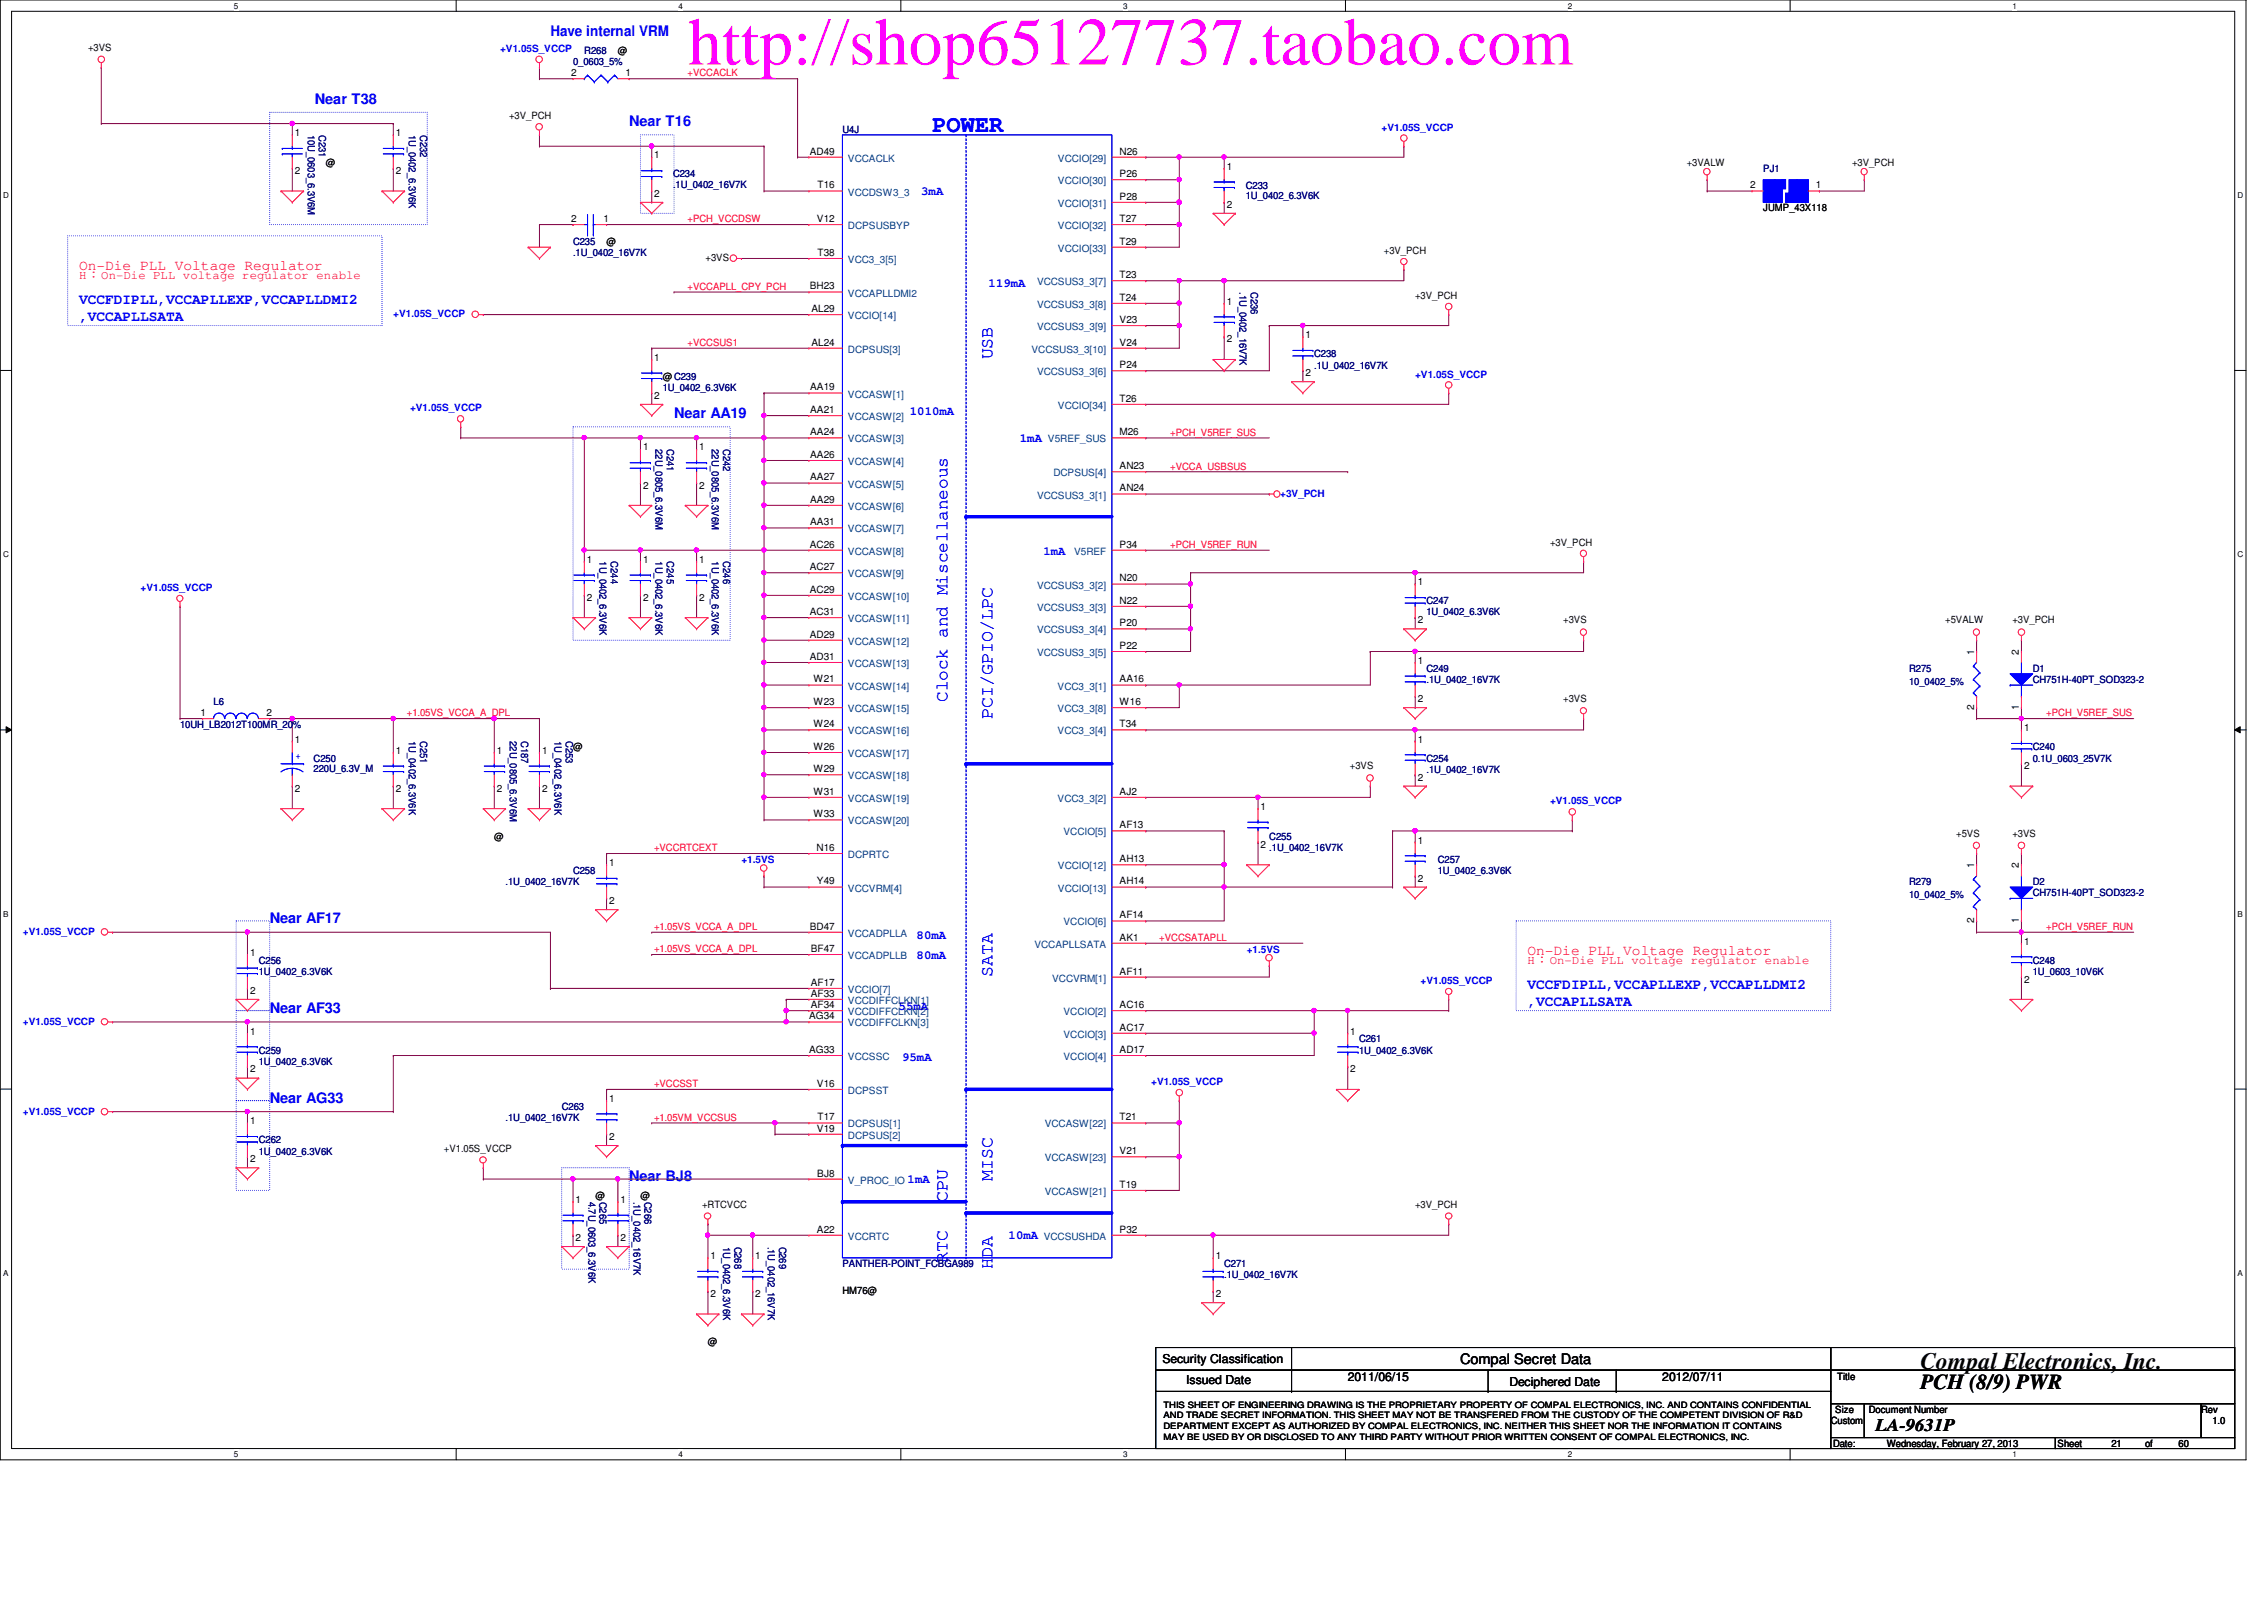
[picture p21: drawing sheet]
<svg xmlns="http://www.w3.org/2000/svg" width="297mm" height="210mm" viewBox="0 0 297 210" stroke-linecap="round" stroke-linejoin="round" font-family="sans-serif">
<defs><g id="words">
<text font-size="8.8" fill="#f0f" x="90.3" y="8.5">http://shop65127737.taobao.com</text>
<text font-size="3.1" fill="#00f" x="122.3" y="17.3">POWER</text>
<text font-size="3.1" x="252" y="179.6">Compal Electronics, Inc.</text>
<text font-size="2.8" x="252" y="182.2">PCH (8/9) PWR</text>
<g font-size="2.3" fill="#00f">
<text x="130.2" y="47.2" transform="rotate(-90 130.2 47.2)">USB</text>
<text x="124.3" y="92.1" transform="rotate(-90 124.3 92.1)">Clock and Miscellaneous</text>
<text x="130.2" y="94.3" transform="rotate(-90 130.2 94.3)">PCI/GPIO/LPC</text>
<text x="130.2" y="128.2" transform="rotate(-90 130.2 128.2)">SATA</text>
<text x="130.2" y="155" transform="rotate(-90 130.2 155)">MISC</text>
<text x="124.3" y="157.6" transform="rotate(-90 124.3 157.6)">CPU</text>
<text x="124.3" y="165.7" transform="rotate(-90 124.3 165.7)">RTC</text>
<text x="130.2" y="166.5" transform="rotate(-90 130.2 166.5)">HDA</text>
</g>
<text font-size="2.3" x="246.1" y="187.7">LA-9631P</text>
<g font-size="1.9" fill="#00f">
<text x="72.2" y="4.7">Have internal VRM</text>
<text x="41.3" y="13.6">Near T38</text>
<text x="82.5" y="16.5">Near T16</text>
<text x="10.4" y="39.9">VCCFDIPLL,VCCAPLLEXP,VCCAPLLDMI2</text>
<text x="10.4" y="42.1">,VCCAPLLSATA</text>
<text x="88.4" y="54.8">Near AA19</text>
<text x="35.4" y="121.1">Near AF17</text>
<text x="200.4" y="129.8">VCCFDIPLL,VCCAPLLEXP,VCCAPLLDMI2</text>
<text x="200.4" y="132">,VCCAPLLSATA</text>
<text x="35.4" y="132.9">Near AF33</text>
<text x="35.4" y="144.7">Near AG33</text>
<text x="82.5" y="155">Near BJ8</text>
</g>
<g font-size="1.9" fill="#f00">
<text x="10.4" y="35.4">On-Die PLL Voltage Regulator</text>
<text x="200.4" y="125.2">On-Die PLL Voltage Regulator</text>
</g>
<text font-size="1.9" x="191.6" y="178.9">Compal Secret Data</text>
<g font-size="1.6" fill="#00f">
<text x="120.9" y="25.5">3mA</text>
<text x="129.7" y="37.6">119mA</text>
<text x="119.4" y="54.4">1010mA</text>
<text x="133.8" y="58">1mA</text>
<text x="136.9" y="72.8">1mA</text>
<text x="120.3" y="123.2">80mA</text>
<text x="120.3" y="125.9">80mA</text>
<text x="117.9" y="132.5">55mA</text>
<text x="118.4" y="139.2">95mA</text>
<text x="119.1" y="155.2">1mA</text>
<text x="132.3" y="162.5">10mA</text>
</g>
<g font-size="1.6" fill="#f00">
<text x="10.4" y="36.6">H：On-Die PLL voltage regulator enable</text>
<text x="200.4" y="126.5">H：On-Die PLL voltage regulator enable</text>
</g>
<g font-size="1.6">
<text x="152.5" y="178.8">Security Classification</text>
<text x="155.6" y="181.6">Issued Date</text>
<text x="176.8" y="181.2">2011/06/15</text>
<text x="198" y="181.8">Deciphered Date</text>
<text x="218.1" y="181.2">2012/07/11</text>
</g>
<g font-size="1.3">
<text x="11.6" y="6.6">+3VS</text>
<text x="74.9" y="10">2</text>
<text x="81.1" y="7.1">@</text>
<text x="82.1" y="10">1</text>
<text x="38.7" y="17.9">1</text>
<text x="51.9" y="17.9">1</text>
<text x="66.8" y="15.6">+3V_PCH</text>
<text x="38.7" y="22.8">2</text>
<text x="42.8" y="21.8">@</text>
<text x="51.9" y="22.8">2</text>
<text x="85.8" y="20.8">1</text>
<text x="106.3" y="20.3">AD49</text>
<text x="146.9" y="20.3">N26</text>
<text x="146.9" y="23.2">P26</text>
<text x="160.9" y="22.3">1</text>
<text x="221.3" y="21.8">+3VALW</text>
<text x="243" y="21.8">+3V_PCH</text>
<text x="74.9" y="29.1">2</text>
<text x="79.2" y="29.1">1</text>
<text x="85.8" y="25.8">2</text>
<text x="107.2" y="29.1">V12</text>
<text x="107.3" y="24.7">T16</text>
<text x="146.9" y="26.2">P28</text>
<text x="146.9" y="29.1">T27</text>
<text x="160.9" y="27.3">2</text>
<text x="229.6" y="24.7">2</text>
<text x="231.3" y="27.7">JUMP_43X118</text>
<text x="238.2" y="24.7">1</text>
<text x="79.6" y="32.1">@</text>
<text x="92.6" y="34.2">+3VS</text>
<text x="107.3" y="33.6">T38</text>
<text x="146.9" y="32.1">T29</text>
<text x="181.6" y="33.3">+3V_PCH</text>
<text x="106.3" y="38">BH23</text>
<text x="106.5" y="40.9">AL29</text>
<text x="146.9" y="39.5">T24</text>
<text x="146.9" y="36.5">T23</text>
<text x="160.9" y="40">1</text>
<text x="185.7" y="39.2">+3V_PCH</text>
<text x="85.8" y="47.3">1</text>
<text x="106.5" y="45.3">AL24</text>
<text x="146.9" y="45.3">V24</text>
<text x="146.9" y="42.4">V23</text>
<text x="160.9" y="44.9">2</text>
<text x="171.3" y="44.4">1</text>
<text x="85.8" y="52.3">2</text>
<text x="86.9" y="49.8">@C239</text>
<text x="106.3" y="51.2">AA19</text>
<text x="146.9" y="48.3">P24</text>
<text x="146.9" y="52.7">T26</text>
<text x="171.3" y="49.4">2</text>
<text x="84.4" y="59.1">1</text>
<text x="91.7" y="59.1">1</text>
<text x="106.3" y="54.2">AA21</text>
<text x="106.3" y="57.1">AA24</text>
<text x="146.9" y="57.1">M26</text>
<text x="84.4" y="64.1">2</text>
<text x="91.7" y="64.1">2</text>
<text x="106.3" y="63">AA27</text>
<text x="106.3" y="66">AA29</text>
<text x="106.3" y="60.1">AA26</text>
<text x="146.9" y="61.6">AN23</text>
<text x="146.9" y="64.5">AN24</text>
<text x="106.3" y="71.8">AC26</text>
<text x="106.3" y="68.9">AA31</text>
<text x="146.9" y="71.8">P34</text>
<text x="203.4" y="71.6">+3V_PCH</text>
<text x="77" y="73.8">1</text>
<text x="84.4" y="73.8">1</text>
<text x="91.7" y="73.8">1</text>
<text x="106.3" y="74.8">AC27</text>
<text x="106.3" y="77.8">AC29</text>
<text x="146.9" y="76.3">N20</text>
<text x="186" y="76.8">1</text>
<text x="77" y="78.8">2</text>
<text x="84.4" y="78.8">2</text>
<text x="91.7" y="78.8">2</text>
<text x="106.3" y="80.7">AC31</text>
<text x="106.3" y="83.7">AD29</text>
<text x="146.9" y="79.2">N22</text>
<text x="146.9" y="82.2">P20</text>
<text x="186" y="81.7">2</text>
<text x="205.1" y="81.8">+3VS</text>
<text x="255.2" y="81.8">+5VALW</text>
<text x="264" y="81.8">+3V_PCH</text>
<text x="106.3" y="86.6">AD31</text>
<text x="106.7" y="89.5">W21</text>
<text x="146.9" y="89.5">AA16</text>
<text x="146.9" y="85.1">P22</text>
<text x="186" y="87.1">1</text>
<text x="259" y="85.9" transform="rotate(-90 259 85.9)">1</text>
<text x="264.9" y="85.9" transform="rotate(-90 264.9 85.9)">2</text>
<text x="26.3" y="93.9">1</text>
<text x="35" y="93.9">2</text>
<text x="106.7" y="92.5">W23</text>
<text x="106.7" y="95.4">W24</text>
<text x="146.9" y="95.4">T34</text>
<text x="146.9" y="92.5">W16</text>
<text x="186" y="92.1">2</text>
<text x="205.1" y="92.1">+3VS</text>
<text x="259" y="93.1" transform="rotate(-90 259 93.1)">2</text>
<text x="264.9" y="93.1" transform="rotate(-90 264.9 93.1)">1</text>
<text x="265.6" y="95.9">1</text>
<text x="38.7" y="97.4">1</text>
<text x="51.9" y="98.9">1</text>
<text x="65.2" y="98.9">1</text>
<text x="71.1" y="98.9">1</text>
<text x="75.2" y="98.4">@</text>
<text x="106.7" y="98.4">W26</text>
<text x="106.7" y="101.3">W29</text>
<text x="177.1" y="100.9">+3VS</text>
<text x="186" y="97.4">1</text>
<text x="265.6" y="100.9">2</text>
<text x="38.7" y="103.8">2</text>
<text x="51.9" y="103.8">2</text>
<text x="65.2" y="103.8">2</text>
<text x="71.1" y="103.8">2</text>
<text x="106.7" y="104.3">W31</text>
<text x="106.7" y="107.2">W33</text>
<text x="146.9" y="104.3">AJ2</text>
<text x="165.4" y="106.3">1</text>
<text x="186" y="102.4">2</text>
<text x="64.9" y="110.2">@</text>
<text x="79.9" y="113.6">1</text>
<text x="107.1" y="111.6">N16</text>
<text x="146.9" y="108.7">AF13</text>
<text x="146.9" y="113.1">AH13</text>
<text x="165.4" y="111.2">2</text>
<text x="186" y="110.7">1</text>
<text x="256.7" y="109.8">+5VS</text>
<text x="259" y="113.9" transform="rotate(-90 259 113.9)">1</text>
<text x="264" y="109.8">+3VS</text>
<text x="264.9" y="113.9" transform="rotate(-90 264.9 113.9)">2</text>
<text x="79.9" y="118.6">2</text>
<text x="107.2" y="116">Y49</text>
<text x="146.9" y="116">AH14</text>
<text x="186" y="115.7">2</text>
<text x="32.8" y="125.4">1</text>
<text x="106.3" y="122">BD47</text>
<text x="106.4" y="124.9">BF47</text>
<text x="146.9" y="120.5">AF14</text>
<text x="146.9" y="123.4">AK1</text>
<text x="259" y="121.1" transform="rotate(-90 259 121.1)">2</text>
<text x="264.9" y="121.1" transform="rotate(-90 264.9 121.1)">1</text>
<text x="265.6" y="123.9">1</text>
<text x="32.8" y="130.4">2</text>
<text x="106.4" y="130.8">AF33</text>
<text x="106.4" y="129.3">AF17</text>
<text x="146.9" y="127.8">AF11</text>
<text x="265.6" y="128.9">2</text>
<text x="32.8" y="135.7">1</text>
<text x="106.2" y="133.7">AG34</text>
<text x="106.4" y="132.2">AF34</text>
<text x="146.9" y="132.2">AC16</text>
<text x="146.9" y="135.2">AC17</text>
<text x="177.2" y="135.7">1</text>
<text x="32.8" y="140.7">2</text>
<text x="106.2" y="138.1">AG33</text>
<text x="107.2" y="142.6">V16</text>
<text x="146.9" y="138.1">AD17</text>
<text x="177.2" y="140.7">2</text>
<text x="32.8" y="147.5">1</text>
<text x="79.9" y="144.5">1</text>
<text x="79.9" y="149.5">2</text>
<text x="107.2" y="148.5">V19</text>
<text x="107.3" y="147">T17</text>
<text x="146.9" y="147">T21</text>
<text x="32.8" y="152.5">2</text>
<text x="58.2" y="151.2">+V1.05S_VCCP</text>
<text x="107.2" y="154.3">BJ8</text>
<text x="146.9" y="151.4">V21</text>
<text x="146.9" y="155.8">T19</text>
<text x="75.5" y="157.8">1</text>
<text x="78.1" y="157.4">@</text>
<text x="81.4" y="157.8">1</text>
<text x="84" y="157.4">@</text>
<text x="92.1" y="158.5">+RTCVCC</text>
<text x="107.2" y="161.7">A22</text>
<text x="146.9" y="161.7">P32</text>
<text x="185.7" y="158.5">+3V_PCH</text>
<text x="75.5" y="162.8">2</text>
<text x="81.4" y="162.8">2</text>
<text x="93.2" y="165.2">1</text>
<text x="99.1" y="165.2">1</text>
<text x="159.5" y="165.2">1</text>
<text x="93.2" y="170.1">2</text>
<text x="99.1" y="170.1">2</text>
<text x="110.5" y="169.7">HM76@</text>
<text x="159.5" y="170.1">2</text>
<text x="92.9" y="176.5">@</text>
<text x="240.8" y="185.3">Size</text>
<text x="241" y="181.1">Title</text>
<text x="245.2" y="185.3">Document Number</text>
<text x="288.8" y="185.3">Rev</text>
<text x="240.2" y="186.8">Custom</text>
<text x="240.5" y="189.8">Date:</text>
<text x="247.6" y="189.8">Wednesday, February 27, 2013</text>
<text x="270" y="189.8">Sheet</text>
<text x="277" y="189.8">21</text>
<text x="281.4" y="189.8">of</text>
<text x="285.8" y="189.8">60</text>
<text x="290.3" y="186.8">1.0</text>
</g>
<g font-size="1.3" fill="#00f">
<text x="65.6" y="6.8">+V1.05S_VCCP</text>
<text x="181.3" y="17.1">+V1.05S_VCCP</text>
<text x="51.6" y="41.6">+V1.05S_VCCP</text>
<text x="53.8" y="54">+V1.05S_VCCP</text>
<text x="185.7" y="49.6">+V1.05S_VCCP</text>
<text x="168" y="65.2">+3V_PCH</text>
<text x="18.5" y="77.6">+V1.05S_VCCP</text>
<text x="38.8" y="99.6">+</text>
<text x="203.4" y="105.5">+V1.05S_VCCP</text>
<text x="97.3" y="113.2">+1.5VS</text>
<text x="3" y="122.6">+V1.05S_VCCP</text>
<text x="163.6" y="125">+1.5VS</text>
<text x="186.4" y="129.1">+V1.05S_VCCP</text>
<text x="3" y="134.4">+V1.05S_VCCP</text>
<text x="151" y="142.4">+V1.05S_VCCP</text>
<text x="3" y="146.2">+V1.05S_VCCP</text>
</g>
<g font-size="1.3" fill="#000080">
<text x="75.2" y="8.6">0_0603_5%</text>
<text x="76.7" y="7.1">R268</text>
<text x="40.4" y="17.7" transform="rotate(90 40.4 17.7)">10U_0603_6.3V6M</text>
<text x="41.8" y="17.7" transform="rotate(90 41.8 17.7)">C231</text>
<text x="53.6" y="17.7" transform="rotate(90 53.6 17.7)">1U_0402_6.3V6K</text>
<text x="55.1" y="17.7" transform="rotate(90 55.1 17.7)">C232</text>
<text x="110.5" y="17.4">U4J</text>
<text x="88.3" y="23.3">C234</text>
<text x="231.3" y="22.6">PJ1</text>
<text x="88.3" y="24.6">.1U_0402_16V7K</text>
<text x="163.4" y="24.8">C233</text>
<text x="163.4" y="26.1">1U_0402_6.3V6K</text>
<text x="75.2" y="32.1">C235</text>
<text x="75.2" y="33.6">.1U_0402_16V7K</text>
<text x="162.6" y="38.3" transform="rotate(90 162.6 38.3)">.1U_0402_16V7K</text>
<text x="164.1" y="38.3" transform="rotate(90 164.1 38.3)">C236</text>
<text x="172.4" y="46.9">C238</text>
<text x="86.9" y="51.3">1U_0402_6.3V6K</text>
<text x="172.4" y="48.3">.1U_0402_16V7K</text>
<text x="86" y="58.9" transform="rotate(90 86 58.9)">22U_0805_6.3V6M</text>
<text x="87.5" y="58.9" transform="rotate(90 87.5 58.9)">C241</text>
<text x="93.4" y="58.9" transform="rotate(90 93.4 58.9)">22U_0805_6.3V6M</text>
<text x="94.9" y="58.9" transform="rotate(90 94.9 58.9)">C242</text>
<text x="78.7" y="73.7" transform="rotate(90 78.7 73.7)">1U_0402_6.3V6K</text>
<text x="80.1" y="73.7" transform="rotate(90 80.1 73.7)">C244</text>
<text x="86" y="73.7" transform="rotate(90 86 73.7)">1U_0402_6.3V6K</text>
<text x="87.5" y="73.7" transform="rotate(90 87.5 73.7)">C245</text>
<text x="93.4" y="73.7" transform="rotate(90 93.4 73.7)">1U_0402_6.3V6K</text>
<text x="94.9" y="73.7" transform="rotate(90 94.9 73.7)">C246</text>
<text x="187.2" y="79.3">C247</text>
<text x="187.2" y="80.7">1U_0402_6.3V6K</text>
<text x="187.2" y="88.1">C249</text>
<text x="187.2" y="89.6">.1U_0402_16V7K</text>
<text x="250.5" y="88.1">R275</text>
<text x="250.5" y="89.9">10_0402_5%</text>
<text x="266.7" y="88.1">D1</text>
<text x="266.7" y="89.6">CH751H-40PT_SOD323-2</text>
<text x="23.6" y="95.5">10UH_LB2012T100MR_20%</text>
<text x="28" y="92.5">L6</text>
<text x="41.1" y="99.9">C250</text>
<text x="41.1" y="101.2">220U_6.3V_M</text>
<text x="53.6" y="97.2" transform="rotate(90 53.6 97.2)">1U_0402_6.3V6K</text>
<text x="55.1" y="97.2" transform="rotate(90 55.1 97.2)">C251</text>
<text x="66.9" y="97.2" transform="rotate(90 66.9 97.2)">22U_0805_6.3V6M</text>
<text x="68.4" y="97.2" transform="rotate(90 68.4 97.2)">C187</text>
<text x="72.8" y="97.2" transform="rotate(90 72.8 97.2)">1U_0402_6.3V6K</text>
<text x="74.2" y="97.2" transform="rotate(90 74.2 97.2)">C253</text>
<text x="187.2" y="99.9">C254</text>
<text x="187.2" y="101.4">.1U_0402_16V7K</text>
<text x="266.7" y="98.4">C240</text>
<text x="266.7" y="99.9">0.1U_0603_25V7K</text>
<text x="166.5" y="110.2">C255</text>
<text x="166.5" y="111.7">.1U_0402_16V7K</text>
<text x="188.6" y="113.2">C257</text>
<text x="66.3" y="116.1">.1U_0402_16V7K</text>
<text x="75.2" y="114.6">C258</text>
<text x="188.6" y="114.6">1U_0402_6.3V6K</text>
<text x="250.5" y="116.1">R279</text>
<text x="250.5" y="117.9">10_0402_5%</text>
<text x="266.7" y="116.1">D2</text>
<text x="266.7" y="117.6">CH751H-40PT_SOD323-2</text>
<text x="33.9" y="126.4">C256</text>
<text x="33.9" y="127.9">1U_0402_6.3V6K</text>
<text x="266.7" y="126.4">C248</text>
<text x="266.7" y="127.9">1U_0603_10V6K</text>
<text x="178.3" y="136.7">C261</text>
<text x="33.9" y="138.2">C259</text>
<text x="33.9" y="139.7">1U_0402_6.3V6K</text>
<text x="178.3" y="138.2">1U_0402_6.3V6K</text>
<text x="33.9" y="150">C262</text>
<text x="66.3" y="147">.1U_0402_16V7K</text>
<text x="73.7" y="145.6">C263</text>
<text x="33.9" y="151.5">1U_0402_6.3V6K</text>
<text x="77.2" y="157.6" transform="rotate(90 77.2 157.6)">4.7U_0603_6.3V6K</text>
<text x="78.7" y="157.6" transform="rotate(90 78.7 157.6)">C265</text>
<text x="83.1" y="157.6" transform="rotate(90 83.1 157.6)">.1U_0402_16V7K</text>
<text x="84.6" y="157.6" transform="rotate(90 84.6 157.6)">C266</text>
<text x="94.9" y="163.5" transform="rotate(90 94.9 163.5)">1U_0402_6.3V6K</text>
<text x="96.3" y="163.5" transform="rotate(90 96.3 163.5)">C268</text>
<text x="100.8" y="163.5" transform="rotate(90 100.8 163.5)">.1U_0402_16V7K</text>
<text x="102.2" y="163.5" transform="rotate(90 102.2 163.5)">C269</text>
<text x="110.5" y="166.2">PANTHER-POINT_FCBGA989</text>
<text x="160.6" y="166.2">C271</text>
<text x="160.6" y="167.7">.1U_0402_16V7K</text>
</g>
<g font-size="1.3" fill="#f00">
<text x="90.2" y="10">+VCCACLK</text>
<text x="90.2" y="29.2">+PCH_VCCDSW</text>
<text x="90.2" y="38">+VCCAPLL_CPY_PCH</text>
<text x="90.2" y="45.4">+VCCSUS1</text>
<text x="153.5" y="57.1">+PCH_V5REF_SUS</text>
<text x="153.5" y="61.6">+VCCA_USBSUS</text>
<text x="153.5" y="71.9">+PCH_V5REF_RUN</text>
<text x="53.4" y="94">+1.05VS_VCCA_A_DPL</text>
<text x="268.5" y="94">+PCH_V5REF_SUS</text>
<text x="85.8" y="111.7">+VCCRTCEXT</text>
<text x="85.8" y="122">+1.05VS_VCCA_A_DPL</text>
<text x="85.8" y="124.9">+1.05VS_VCCA_A_DPL</text>
<text x="152.1" y="123.4">+VCCSATAPLL</text>
<text x="268.5" y="122">+PCH_V5REF_RUN</text>
<text x="85.8" y="142.6">+VCCSST</text>
<text x="85.8" y="147">+1.05VM_VCCSUS</text>
</g>
<g font-size="1.3" fill="#004080">
<text x="111.2" y="21.2">VCCACLK</text>
<text x="138.8" y="21.2">VCCIO[29]</text>
<text x="111.2" y="25.7">VCCDSW3_3</text>
<text x="138.8" y="24.2">VCCIO[30]</text>
<text x="138.8" y="27.1">VCCIO[31]</text>
<text x="111.2" y="30.1">DCPSUSBYP</text>
<text x="111.2" y="34.5">VCC3_3[5]</text>
<text x="138.8" y="30.1">VCCIO[32]</text>
<text x="138.8" y="33">VCCIO[33]</text>
<text x="111.2" y="41.9">VCCIO[14]</text>
<text x="111.2" y="38.9">VCCAPLLDMI2</text>
<text x="136.1" y="40.4">VCCSUS3_3[8]</text>
<text x="136.1" y="37.4">VCCSUS3_3[7]</text>
<text x="111.2" y="46.3">DCPSUS[3]</text>
<text x="135.3" y="46.3">VCCSUS3_3[10]</text>
<text x="136.1" y="43.3">VCCSUS3_3[9]</text>
<text x="111.2" y="52.2">VCCASW[1]</text>
<text x="136.1" y="49.2">VCCSUS3_3[6]</text>
<text x="138.8" y="53.6">VCCIO[34]</text>
<text x="111.2" y="55.1">VCCASW[2]</text>
<text x="111.2" y="58">VCCASW[3]</text>
<text x="137.5" y="58">V5REF_SUS</text>
<text x="111.2" y="64">VCCASW[5]</text>
<text x="111.2" y="61">VCCASW[4]</text>
<text x="136.1" y="65.4">VCCSUS3_3[1]</text>
<text x="138.2" y="62.5">DCPSUS[4]</text>
<text x="111.2" y="66.9">VCCASW[6]</text>
<text x="111.2" y="69.8">VCCASW[7]</text>
<text x="111.2" y="72.8">VCCASW[8]</text>
<text x="111.2" y="75.7">VCCASW[9]</text>
<text x="136.1" y="77.2">VCCSUS3_3[2]</text>
<text x="140.9" y="72.8">V5REF</text>
<text x="111.2" y="78.7">VCCASW[10]</text>
<text x="111.2" y="81.6">VCCASW[11]</text>
<text x="136.1" y="80.1">VCCSUS3_3[3]</text>
<text x="136.1" y="83.1">VCCSUS3_3[4]</text>
<text x="111.2" y="84.6">VCCASW[12]</text>
<text x="111.2" y="87.5">VCCASW[13]</text>
<text x="136.1" y="86.1">VCCSUS3_3[5]</text>
<text x="111.2" y="90.5">VCCASW[14]</text>
<text x="111.2" y="93.4">VCCASW[15]</text>
<text x="138.8" y="90.5">VCC3_3[1]</text>
<text x="138.8" y="93.4">VCC3_3[8]</text>
<text x="111.2" y="96.4">VCCASW[16]</text>
<text x="111.2" y="99.3">VCCASW[17]</text>
<text x="138.8" y="96.4">VCC3_3[4]</text>
<text x="111.2" y="102.2">VCCASW[18]</text>
<text x="111.2" y="105.2">VCCASW[19]</text>
<text x="138.8" y="105.2">VCC3_3[2]</text>
<text x="111.2" y="112.6">DCPRTC</text>
<text x="111.2" y="108.2">VCCASW[20]</text>
<text x="139.5" y="109.6">VCCIO[5]</text>
<text x="111.2" y="117">VCCVRM[4]</text>
<text x="138.8" y="114">VCCIO[12]</text>
<text x="138.8" y="117">VCCIO[13]</text>
<text x="111.2" y="125.8">VCCADPLLB</text>
<text x="111.2" y="122.9">VCCADPLLA</text>
<text x="135.7" y="124.3">VCCAPLLSATA</text>
<text x="139.5" y="121.4">VCCIO[6]</text>
<text x="111.2" y="131.7">VCCDIFFCLKN[1]</text>
<text x="111.2" y="130.3">VCCIO[7]</text>
<text x="138" y="128.8">VCCVRM[1]</text>
<text x="111.2" y="133.2">VCCDIFFCLKN[2]</text>
<text x="111.2" y="134.7">VCCDIFFCLKN[3]</text>
<text x="139.5" y="133.2">VCCIO[2]</text>
<text x="139.5" y="136.1">VCCIO[3]</text>
<text x="111.2" y="139.1">VCCSSC</text>
<text x="111.2" y="143.5">DCPSST</text>
<text x="139.5" y="139.1">VCCIO[4]</text>
<text x="111.2" y="147.9">DCPSUS[1]</text>
<text x="111.2" y="149.4">DCPSUS[2]</text>
<text x="137.1" y="147.9">VCCASW[22]</text>
<text x="111.2" y="155.3">V_PROC_IO</text>
<text x="137.1" y="152.4">VCCASW[23]</text>
<text x="137.1" y="156.8">VCCASW[21]</text>
<text x="111.2" y="162.6">VCCRTC</text>
<text x="136.9" y="162.6">VCCSUSHDA</text>
</g>
<g font-size="1.1">
<text x="30.7" y="1.1">5</text>
<text x="89" y="1.1">4</text>
<text x="147.4" y="1.1">3</text>
<text x="205.7" y="1.1">2</text>
<text x="264" y="1.1">1</text>
<text x=".4" y="26">D</text>
<text x="293.6" y="26">D</text>
<text x=".4" y="73.1">C</text>
<text x="293.6" y="73.1">C</text>
<text x=".4" y="120.3">B</text>
<text x="293.6" y="120.3">B</text>
<text x=".4" y="167.4">A</text>
<text x="293.6" y="167.4">A</text>
<text x="152.7" y="184.7">THIS SHEET OF ENGINEERING DRAWING IS THE PROPRIETARY PROPERTY OF COMPAL ELECTRONICS, INC. AND CONTAINS CONFIDENTIAL</text>
<text x="30.7" y="191.2">5</text>
<text x="89" y="191.2">4</text>
<text x="147.4" y="191.2">3</text>
<text x="152.7" y="188.8">MAY BE USED BY OR DISCLOSED TO ANY THIRD PARTY WITHOUT PRIOR WRITTEN CONSENT OF COMPAL ELECTRONICS, INC.</text>
<text x="152.7" y="187.5">DEPARTMENT EXCEPT AS AUTHORIZED BY COMPAL ELECTRONICS, INC. NEITHER THIS SHEET NOR THE INFORMATION IT CONTAINS</text>
<text x="152.7" y="186.1">AND TRADE SECRET INFORMATION. THIS SHEET MAY NOT BE TRANSFERED FROM THE CUSTODY OF THE COMPETENT DIVISION OF R&amp;D</text>
<text x="205.7" y="191.2">2</text>
<text x="264" y="191.2">1</text>
</g>
</g></defs>
<path d="M0 0h294.7v191.5h-294.7zM1.5 1.5h291.7v188.5h-291.7z" fill="none" stroke="#000" stroke-width=".13"/>
<g fill="#fff">
<path d="M30.7 .2h.6v1.2h-.6z"/>
<path d="M30.7 190.2h.6v1.2h-.6z"/>
</g>
<path d="M59.9 0v1.5M59.9 190v1.5" fill="none" stroke="#000" stroke-width=".13"/>
<g fill="#fff">
<path d="M89 .2h.6v1.2h-.6z"/>
<path d="M89 190.2h.6v1.2h-.6z"/>
</g>
<path d="M118.2 0v1.5M118.2 190v1.5" fill="none" stroke="#000" stroke-width=".13"/>
<g fill="#fff">
<path d="M147.4 .2h.6v1.2h-.6z"/>
<path d="M147.4 190.2h.6v1.2h-.6z"/>
</g>
<path d="M176.5 0v1.5M176.5 190v1.5" fill="none" stroke="#000" stroke-width=".13"/>
<g fill="#fff">
<path d="M205.7 .2h.6v1.2h-.6z"/>
<path d="M205.7 190.2h.6v1.2h-.6z"/>
</g>
<path d="M234.9 0v1.5M234.9 190v1.5" fill="none" stroke="#000" stroke-width=".13"/>
<g fill="#fff">
<path d="M264 .2h.6v1.2h-.6z"/>
<path d="M264 190.2h.6v1.2h-.6z"/>
<path d="M.4 25h.8v1.2h-.8z"/>
<path d="M293.6 25h.7v1.2h-.7z"/>
<path d="M.4 72.1h.8v1.2h-.8z"/>
<path d="M293.6 72.1h.7v1.2h-.7z"/>
</g>
<path d="M0 48.6h1.5M293.2 48.6h1.5" fill="none" stroke="#000" stroke-width=".13"/>
<g fill="#fff">
<path d="M.4 119.3h.7v1.2h-.7z"/>
<path d="M293.6 119.3h.7v1.2h-.7z"/>
</g>
<path d="M0 95.8h1.5M.8 95.3l.7 .5-.7 .3zM293.2 95.8l.7-.5v.8zM293.2 95.8h1.5" fill="none" stroke="#000" stroke-width=".13"/>
<path d="M.8 95.3l.7 .5-.7 .3zM293.2 95.8l.7-.5v.8z" fill="#000"/>
<g fill="#fff">
<path d="M.4 166.4h.7v1.2h-.7z"/>
<path d="M293.6 166.4h.7v1.2h-.7z"/>
</g>
<path d="M0 142.9h1.5M293.2 142.9h1.5" fill="none" stroke="#000" stroke-width=".13"/>
<path d="M35.4 14.7h20.6v14.8h-20.6zM84 17.7h4.4v10.3h-4.4zM8.9 30.9h41.2v11.8h-41.2zM75.2 56h20.6v28h-20.6zM31 120.8h4.4v11.8h-4.4zM31 132.6h4.4v11.8h-4.4zM198.9 120.8h41.3v11.8h-41.3zM31 144.4h4.4v11.8h-4.4zM73.7 153.2h8.8v13.3h-8.8z" fill="none" stroke="#00f" stroke-width=".13" stroke-dasharray="0 .3"/>
<path d="M259.3 122.3h.1M259.3 122.3h5.9M265.2 120.8h.1M265.2 122.3h.1M265.2 120.8v2.9" fill="none" stroke="#800040" stroke-width=".13"/>
<circle cx="265.2" cy="122.3" r=".29" fill="#f0f"/>
<circle cx="265.2" cy="122.3" r=".29" fill="none" stroke="#f0f" stroke-width=".13"/>
<g fill="none" stroke="#800040" stroke-width=".13">
<path d="M259.3 94.3h.1M259.3 92.8h.1M259.3 84h.1M259.3 84v1.5M259.3 92.8v1.5M259.3 94.3h20.6M265.2 94.3h.1M265.2 92.8h.1M265.2 84h.1M265.2 84v1.5M265.2 92.8v3M259.3 112h.1"/>
<path d="M259.3 112v1.5M265.2 112h.1M265.2 100.2h.1M265.2 100.2v2.9M265.2 112v1.5M259.3 120.8h.1M259.3 120.8v1.5M265.2 122.3h.1M265.2 128.2h.1M265.2 122.3h14.7M265.2 128.2v2.9"/>
</g>
<circle cx="265.2" cy="94.2" r=".29" fill="#f0f"/>
<circle cx="265.2" cy="94.2" r=".29" fill="none" stroke="#f0f" stroke-width=".13"/>
<g fill="none" stroke="#800040" stroke-width=".13">
<path d="M154.7 36.8h.1M154.7 36.8v3M154.7 36.8h5.9M23.6 79.5h.1M23.6 79.5v14.8M23.6 94.3h.1M23.6 94.3h3M51.6 94.3h.1M51.6 94.3h13.3M51.6 103.1h.1M51.6 103.1v3M70.8 103.1h.1"/>
<path d="M70.8 103.1v3M154.7 144.4h.1M154.7 144.4v2.9"/>
</g>
<circle cx="154.7" cy="36.8" r=".29" fill="#f0f"/>
<circle cx="154.7" cy="36.8" r=".29" fill="none" stroke="#f0f" stroke-width=".13"/>
<path d="M150.3 162.1h.1M150.3 162.1h8.9" fill="none" stroke="#800040" stroke-width=".13"/>
<circle cx="159.1" cy="162" r=".29" fill="#f0f"/>
<circle cx="159.1" cy="162" r=".29" fill="none" stroke="#f0f" stroke-width=".13"/>
<path d="M154.7 20.6h.1M154.7 20.6h5.9" fill="none" stroke="#800040" stroke-width=".13"/>
<circle cx="154.7" cy="20.6" r=".29" fill="#f0f"/>
<circle cx="154.7" cy="20.6" r=".29" fill="none" stroke="#f0f" stroke-width=".13"/>
<path d="M154.7 39.8h.1M154.7 39.8v2.9" fill="none" stroke="#800040" stroke-width=".13"/>
<circle cx="154.7" cy="39.8" r=".29" fill="#f0f"/>
<circle cx="154.7" cy="39.8" r=".29" fill="none" stroke="#f0f" stroke-width=".13"/>
<path d="M154.7 42.7h.1M154.7 42.7v3" fill="none" stroke="#800040" stroke-width=".13"/>
<circle cx="154.7" cy="42.7" r=".29" fill="#f0f"/>
<circle cx="154.7" cy="42.7" r=".29" fill="none" stroke="#f0f" stroke-width=".13"/>
<path d="M150.3 29.5h.1M154.7 26.5h.1M154.7 26.5v3h-4.4" fill="none" stroke="#800040" stroke-width=".13"/>
<circle cx="154.7" cy="26.5" r=".29" fill="#f0f"/>
<circle cx="154.7" cy="26.5" r=".29" fill="none" stroke="#f0f" stroke-width=".13"/>
<g fill="none" stroke="#800040" stroke-width=".13">
<path d="M150.3 26.5h.1M150.3 26.5h4.4M166.5 42.7h.1M166.5 42.7v5.9M150.3 72.2h.1M150.3 72.2h16.2M185.7 97.2h.1M185.7 95.8v1.4M182.7 109h.1M182.7 109v7.4M172.4 132.6h.1M172.4 132.6h4.4"/>
<path d="M176.8 140h.1M176.8 140v2.9"/>
</g>
<circle cx="172.4" cy="132.6" r=".29" fill="#f0f"/>
<circle cx="172.4" cy="132.6" r=".29" fill="none" stroke="#f0f" stroke-width=".13"/>
<path d="M176.8 132.6h.1M176.8 132.6v3" fill="none" stroke="#800040" stroke-width=".13"/>
<circle cx="176.8" cy="132.6" r=".29" fill="#f0f"/>
<circle cx="176.8" cy="132.6" r=".29" fill="none" stroke="#f0f" stroke-width=".13"/>
<path d="M150.3 32.4h.1M150.3 23.6h.1M150.3 23.6h4.4M154.7 29.5h.1M154.7 29.5v2.9h-4.4M176.8 132.6h.1M176.8 132.6h13.3" fill="none" stroke="#800040" stroke-width=".13"/>
<circle cx="154.7" cy="29.4" r=".29" fill="#f0f"/>
<circle cx="154.7" cy="29.4" r=".29" fill="none" stroke="#f0f" stroke-width=".13"/>
<path d="M150.3 20.6h.1M150.3 20.6h4.4M160.6 20.6h.1M160.6 20.6h23.6" fill="none" stroke="#800040" stroke-width=".13"/>
<circle cx="160.6" cy="20.6" r=".29" fill="#f0f"/>
<circle cx="160.6" cy="20.6" r=".29" fill="none" stroke="#f0f" stroke-width=".13"/>
<path d="M160.6 26.5h.1M160.6 20.6h.1M160.6 20.6v1.5M160.6 26.5v1.5M150.3 57.4h.1M150.3 57.4h16.2M150.3 92.8h.1M150.3 89.9h.1M150.3 89.9h4.4M154.7 89.9h.1M154.7 89.9v2.9h-4.4" fill="none" stroke="#800040" stroke-width=".13"/>
<circle cx="154.7" cy="89.8" r=".29" fill="#f0f"/>
<circle cx="154.7" cy="89.8" r=".29" fill="none" stroke="#f0f" stroke-width=".13"/>
<path d="M150.3 42.7h.1M150.3 42.7h4.4M185.7 85.5h.1M207.8 84h.1M207.8 84v1.5h-22.1" fill="none" stroke="#800040" stroke-width=".13"/>
<circle cx="185.6" cy="85.4" r=".29" fill="#f0f"/>
<circle cx="185.6" cy="85.4" r=".29" fill="none" stroke="#f0f" stroke-width=".13"/>
<path d="M150.3 147.3h.1M150.3 147.3h4.4" fill="none" stroke="#800040" stroke-width=".13"/>
<circle cx="154.7" cy="147.3" r=".29" fill="#f0f"/>
<circle cx="154.7" cy="147.3" r=".29" fill="none" stroke="#f0f" stroke-width=".13"/>
<path d="M150.3 48.6h.1M150.3 48.6h16.2M150.3 151.8h.1M150.3 151.8h4.4" fill="none" stroke="#800040" stroke-width=".13"/>
<circle cx="154.7" cy="151.7" r=".29" fill="#f0f"/>
<circle cx="154.7" cy="151.7" r=".29" fill="none" stroke="#f0f" stroke-width=".13"/>
<path d="M154.7 23.6h.1M154.7 23.6v2.9M150.3 156.2h.1M154.7 147.3h.1M154.7 151.8h.1M154.7 147.3v8.9h-4.4" fill="none" stroke="#800040" stroke-width=".13"/>
<circle cx="154.7" cy="26.5" r=".29" fill="#f0f"/>
<circle cx="154.7" cy="26.5" r=".29" fill="none" stroke="#f0f" stroke-width=".13"/>
<circle cx="154.7" cy="23.6" r=".29" fill="#f0f"/>
<circle cx="154.7" cy="23.6" r=".29" fill="none" stroke="#f0f" stroke-width=".13"/>
<path d="M154.7 20.6h.1M154.7 20.6v3M150.3 45.7h.1M150.3 45.7h4.4M156.2 76.6h.1M156.2 79.5h.1M156.2 76.6v5.9M179.8 85.5h.1M179.8 85.5v4.4" fill="none" stroke="#800040" stroke-width=".13"/>
<circle cx="156.2" cy="79.5" r=".29" fill="#f0f"/>
<circle cx="156.2" cy="79.5" r=".29" fill="none" stroke="#f0f" stroke-width=".13"/>
<path d="M150.3 82.5h.1M150.3 85.5h.1M150.3 82.5h5.9M156.2 82.5h.1M156.2 82.5v3h-5.9" fill="none" stroke="#800040" stroke-width=".13"/>
<circle cx="156.2" cy="82.5" r=".29" fill="#f0f"/>
<circle cx="156.2" cy="82.5" r=".29" fill="none" stroke="#f0f" stroke-width=".13"/>
<g fill="none" stroke="#800040" stroke-width=".13">
<path d="M150.3 39.8h.1M150.3 36.8h.1M150.3 39.8h4.4M150.3 36.8h4.4M150.3 79.5h.1M150.3 79.5h5.9M150.3 61.9h26.5M176.8 61.9h.1M154.7 89.9h.1M154.7 89.9h25.1M185.7 95.8h.1M207.8 94.3h.1"/>
<path d="M207.8 94.3v1.5h-22.1M159.2 169.4h.1M159.2 162.1h.1M159.2 162.1v2.9M159.2 169.4v1.5"/>
</g>
<circle cx="185.6" cy="95.7" r=".29" fill="#f0f"/>
<circle cx="185.6" cy="95.7" r=".29" fill="none" stroke="#f0f" stroke-width=".13"/>
<path d="M160.6 36.8h.1M160.6 36.8v3M160.6 36.8h23.6M160.6 44.2h.1M160.6 44.2v3M150.3 95.8h.1M150.3 95.8h35.4" fill="none" stroke="#800040" stroke-width=".13"/>
<circle cx="160.6" cy="36.8" r=".29" fill="#f0f"/>
<circle cx="160.6" cy="36.8" r=".29" fill="none" stroke="#f0f" stroke-width=".13"/>
<path d="M185.7 101.6h.1M185.7 109h.1M185.7 101.6v1.5M185.7 109v1.5" fill="none" stroke="#800040" stroke-width=".13"/>
<circle cx="185.6" cy="109" r=".29" fill="#f0f"/>
<circle cx="185.6" cy="109" r=".29" fill="none" stroke="#f0f" stroke-width=".13"/>
<path d="M160.6 113.5h.1M160.6 113.5v2.9M185.7 114.9h.1M185.7 114.9v1.5" fill="none" stroke="#800040" stroke-width=".13"/>
<circle cx="160.6" cy="113.4" r=".29" fill="#f0f"/>
<circle cx="160.6" cy="113.4" r=".29" fill="none" stroke="#f0f" stroke-width=".13"/>
<path d="M166.5 42.7h.1M166.5 42.7h23.6M170.9 42.7h.1" fill="none" stroke="#800040" stroke-width=".13"/>
<circle cx="170.9" cy="42.7" r=".29" fill="#f0f"/>
<circle cx="170.9" cy="42.7" r=".29" fill="none" stroke="#f0f" stroke-width=".13"/>
<path d="M170.9 42.7h.1M170.9 42.7v1.5M150.3 116.4h.1M150.3 116.4h10.3M182.7 109h.1M182.7 109h3" fill="none" stroke="#800040" stroke-width=".13"/>
<circle cx="160.6" cy="116.3" r=".29" fill="#f0f"/>
<circle cx="160.6" cy="116.3" r=".29" fill="none" stroke="#f0f" stroke-width=".13"/>
<path d="M150.3 113.5h.1M150.3 109h.1M150.3 113.5h10.3M150.3 109h10.3M150.3 135.6h.1M150.3 138.5h.1M150.3 135.6h22.1M172.4 135.6h.1M172.4 135.6v2.9h-22.1" fill="none" stroke="#800040" stroke-width=".13"/>
<circle cx="172.4" cy="135.5" r=".29" fill="#f0f"/>
<circle cx="172.4" cy="135.5" r=".29" fill="none" stroke="#f0f" stroke-width=".13"/>
<g fill="none" stroke="#800040" stroke-width=".13">
<path d="M85.5 19.2h.1M85.5 19.2v1.4M51.6 22.1h.1M51.6 22.1v3M84 78.1h.1M84 78.1v2.9M100.2 69.3h.1M100.2 69.3h5.9M179.8 85.5h.1M179.8 85.5h5.9M185.7 85.5h.1M185.7 85.5v1.4"/>
<path d="M160.6 116.4h.1M160.6 109h.1M160.6 116.4v4.4h-10.3M160.6 109v4.5M160.6 116.4h22.1M182.7 116.4h.1M150.3 120.8h.1M150.3 128.2h.1M150.3 128.2h16.2M172.4 132.6h.1M172.4 132.6v3"/>
</g>
<circle cx="100.2" cy="69.2" r=".29" fill="#f0f"/>
<circle cx="100.2" cy="69.2" r=".29" fill="none" stroke="#f0f" stroke-width=".13"/>
<path d="M100.2 72.2h.1M100.2 72.2v2.9M100.2 107.6h.1M100.2 104.6h.1M100.2 107.6h5.9M100.2 104.6h5.9" fill="none" stroke="#800040" stroke-width=".13"/>
<circle cx="100.2" cy="104.6" r=".29" fill="#f0f"/>
<circle cx="100.2" cy="104.6" r=".29" fill="none" stroke="#f0f" stroke-width=".13"/>
<path d="M100.2 54.5h.1M100.2 54.5h5.9" fill="none" stroke="#800040" stroke-width=".13"/>
<circle cx="100.2" cy="54.5" r=".29" fill="#f0f"/>
<circle cx="100.2" cy="54.5" r=".29" fill="none" stroke="#f0f" stroke-width=".13"/>
<path d="M100.2 60.4h.1M100.2 60.4h5.9" fill="none" stroke="#800040" stroke-width=".13"/>
<circle cx="100.2" cy="60.4" r=".29" fill="#f0f"/>
<circle cx="100.2" cy="60.4" r=".29" fill="none" stroke="#f0f" stroke-width=".13"/>
<path d="M100.2 57.4h.1M100.2 51.6h.1M100.2 57.4v3M100.2 51.6h5.9M100.2 66.3h.1M100.2 66.3h5.9" fill="none" stroke="#800040" stroke-width=".13"/>
<circle cx="100.2" cy="66.3" r=".29" fill="#f0f"/>
<circle cx="100.2" cy="66.3" r=".29" fill="none" stroke="#f0f" stroke-width=".13"/>
<path d="M100.2 63.4h.1M100.2 63.4h5.9" fill="none" stroke="#800040" stroke-width=".13"/>
<circle cx="100.2" cy="63.3" r=".29" fill="#f0f"/>
<circle cx="100.2" cy="63.3" r=".29" fill="none" stroke="#f0f" stroke-width=".13"/>
<path d="M100.2 57.4h.1M100.2 57.4h5.9" fill="none" stroke="#800040" stroke-width=".13"/>
<circle cx="100.2" cy="57.4" r=".29" fill="#f0f"/>
<circle cx="100.2" cy="57.4" r=".29" fill="none" stroke="#f0f" stroke-width=".13"/>
<path d="M100.2 72.2h.1M100.2 72.2h5.9" fill="none" stroke="#800040" stroke-width=".13"/>
<circle cx="100.2" cy="72.2" r=".29" fill="#f0f"/>
<circle cx="100.2" cy="72.2" r=".29" fill="none" stroke="#f0f" stroke-width=".13"/>
<path d="M100.2 78.1h.1M100.2 78.1h5.9M100.2 104.6h.1M100.2 104.6v3" fill="none" stroke="#800040" stroke-width=".13"/>
<circle cx="100.2" cy="78.1" r=".29" fill="#f0f"/>
<circle cx="100.2" cy="78.1" r=".29" fill="none" stroke="#f0f" stroke-width=".13"/>
<path d="M100.2 75.1h.1M100.2 75.1h5.9M100.2 101.6h.1M100.2 101.6v3" fill="none" stroke="#800040" stroke-width=".13"/>
<circle cx="100.2" cy="75.1" r=".29" fill="#f0f"/>
<circle cx="100.2" cy="75.1" r=".29" fill="none" stroke="#f0f" stroke-width=".13"/>
<g fill="none" stroke="#800040" stroke-width=".13">
<path d="M100.2 54.5h.1M100.2 51.6h.1M100.2 51.6v5.8M84 63.4h.1M84 63.4v2.9M91.4 72.2h.1M100.2 75.1h.1M100.2 60.4h.1M100.2 63.4h.1M100.2 69.3h.1M100.2 66.3h.1M100.2 60.4v11.8h-8.8"/>
<path d="M100.2 75.1v3"/>
</g>
<circle cx="91.4" cy="72.2" r=".29" fill="#f0f"/>
<circle cx="91.4" cy="72.2" r=".29" fill="none" stroke="#f0f" stroke-width=".13"/>
<path d="M84 72.2h.1M84 72.2h7.4" fill="none" stroke="#800040" stroke-width=".13"/>
<circle cx="84" cy="72.2" r=".29" fill="#f0f"/>
<circle cx="84" cy="72.2" r=".29" fill="none" stroke="#f0f" stroke-width=".13"/>
<path d="M76.7 57.4h.1M76.7 57.4h7.3M84 57.4h.1M84 57.4v1.5M76.7 72.2h.1M76.7 72.2v1.5M76.7 72.2h7.3M91.4 72.2h.1M91.4 78.1h.1M91.4 72.2v1.5M91.4 78.1v2.9" fill="none" stroke="#800040" stroke-width=".13"/>
<circle cx="76.6" cy="72.2" r=".29" fill="#f0f"/>
<circle cx="76.6" cy="72.2" r=".29" fill="none" stroke="#f0f" stroke-width=".13"/>
<path d="M84 57.4h.1M84 57.4h7.4M84 72.2h.1M84 72.2v1.5" fill="none" stroke="#800040" stroke-width=".13"/>
<circle cx="84" cy="57.4" r=".29" fill="#f0f"/>
<circle cx="84" cy="57.4" r=".29" fill="none" stroke="#f0f" stroke-width=".13"/>
<path d="M91.4 57.4h.1M91.4 57.4v1.5M91.4 57.4h8.8" fill="none" stroke="#800040" stroke-width=".13"/>
<circle cx="91.4" cy="57.4" r=".29" fill="#f0f"/>
<circle cx="91.4" cy="57.4" r=".29" fill="none" stroke="#f0f" stroke-width=".13"/>
<path d="M100.2 95.8h.1M100.2 95.8h5.9" fill="none" stroke="#800040" stroke-width=".13"/>
<circle cx="100.2" cy="95.7" r=".29" fill="#f0f"/>
<circle cx="100.2" cy="95.7" r=".29" fill="none" stroke="#f0f" stroke-width=".13"/>
<path d="M100.2 98.7h.1M100.2 92.8h.1M100.2 95.8h.1M100.2 92.8v8.8M100.2 98.7h5.9" fill="none" stroke="#800040" stroke-width=".13"/>
<circle cx="100.2" cy="98.7" r=".29" fill="#f0f"/>
<circle cx="100.2" cy="98.7" r=".29" fill="none" stroke="#f0f" stroke-width=".13"/>
<path d="M100.2 101.6h.1M100.2 101.6h5.9" fill="none" stroke="#800040" stroke-width=".13"/>
<circle cx="100.2" cy="101.6" r=".29" fill="#f0f"/>
<circle cx="100.2" cy="101.6" r=".29" fill="none" stroke="#f0f" stroke-width=".13"/>
<path d="M38.4 16.2h.1M38.4 16.2h13.2M51.6 16.2h.1M51.6 16.2v1.5M70.8 19.2h.1M70.8 19.2h14.7M79.6 29.5h.1M79.6 29.5h26.5M100.2 25.1h.1M100.2 25.1h5.9M76.7 57.4h.1M76.7 57.4v14.8" fill="none" stroke="#800040" stroke-width=".13"/>
<circle cx="85.5" cy="19.2" r=".29" fill="#f0f"/>
<circle cx="85.5" cy="19.2" r=".29" fill="none" stroke="#f0f" stroke-width=".13"/>
<path d="M13.3 16.2h.1M13.3 16.2h25.1M70.8 17.7h.1M70.8 17.7v1.5M85.5 19.2h.1M85.5 19.2h14.7M91.4 63.4h.1M91.4 63.4v2.9" fill="none" stroke="#800040" stroke-width=".13"/>
<circle cx="38.3" cy="16.2" r=".29" fill="#f0f"/>
<circle cx="38.3" cy="16.2" r=".29" fill="none" stroke="#f0f" stroke-width=".13"/>
<path d="M100.2 89.9h.1M100.2 86.9h.1M100.2 84h.1M100.2 84v8.8M100.2 89.9h5.9" fill="none" stroke="#800040" stroke-width=".13"/>
<circle cx="100.2" cy="89.8" r=".29" fill="#f0f"/>
<circle cx="100.2" cy="89.8" r=".29" fill="none" stroke="#f0f" stroke-width=".13"/>
<path d="M100.2 92.8h.1M100.2 92.8h5.9" fill="none" stroke="#800040" stroke-width=".13"/>
<circle cx="100.2" cy="92.8" r=".29" fill="#f0f"/>
<circle cx="100.2" cy="92.8" r=".29" fill="none" stroke="#f0f" stroke-width=".13"/>
<path d="M100.2 86.9h.1M100.2 86.9h5.9" fill="none" stroke="#800040" stroke-width=".13"/>
<circle cx="100.2" cy="86.9" r=".29" fill="#f0f"/>
<circle cx="100.2" cy="86.9" r=".29" fill="none" stroke="#f0f" stroke-width=".13"/>
<g fill="none" stroke="#800040" stroke-width=".13">
<path d="M38.4 16.2h.1M38.4 16.2v1.5M70.8 10.3h.1M70.8 8.8h.1M70.8 10.3h4.4M70.8 8.8v1.5M100.2 19.2h.1M100.2 19.2v5.9M104.6 10.3h.1M104.6 10.3v10.3M97.3 33.9h.1M97.3 33.9h8.8"/>
<path d="M104.6 20.6h.1M104.6 20.6h1.5M63.4 41.3h.1M63.4 41.3h42.7M85.5 45.7h.1M85.5 45.7h20.6M100.2 78.1h.1M100.2 78.1v5.9M100.2 81h.1M100.2 81h5.9"/>
</g>
<circle cx="100.2" cy="81" r=".29" fill="#f0f"/>
<circle cx="100.2" cy="81" r=".29" fill="none" stroke="#f0f" stroke-width=".13"/>
<path d="M100.2 84h.1M100.2 84h5.9" fill="none" stroke="#800040" stroke-width=".13"/>
<circle cx="100.2" cy="84" r=".29" fill="#f0f"/>
<circle cx="100.2" cy="84" r=".29" fill="none" stroke="#f0f" stroke-width=".13"/>
<g fill="none" stroke="#800040" stroke-width=".13">
<path d="M13.3 8.8h.1M13.3 8.8v7.4M82.5 10.3h.1M82.5 10.3h22.1M38.4 22.1h.1M38.4 22.1v3M88.4 38.3h.1M88.4 38.3h17.7M85.5 45.7h.1M85.5 51.6h.1M85.5 45.7v1.5M85.5 51.6v1.4"/>
<path d="M76.7 78.1h.1M76.7 78.1v2.9M79.6 112h.1M79.6 117.9h.1M79.6 112h26.5M79.6 112v1.5M79.6 117.9v1.4M63.4 153.2h.1M63.4 154.7h.1M63.4 153.2v1.5M63.4 154.7h11.8M75.2 154.7h.1"/>
<path d="M75.2 154.7v2.9M79.6 142.9h.1M79.6 148.8h.1M79.6 148.8v1.5M79.6 142.9h26.5M81.1 154.7h.1M81.1 154.7v2.9M85.5 147.3h.1M85.5 147.3h16.2M75.2 162.1h.1M75.2 162.1v1.4M98.8 169.4h.1"/>
<path d="M98.8 169.4v3"/>
</g>
<circle cx="75.1" cy="154.7" r=".29" fill="#f0f"/>
<circle cx="75.1" cy="154.7" r=".29" fill="none" stroke="#f0f" stroke-width=".13"/>
<path d="M98.8 162.1h.1M98.8 162.1h7.3" fill="none" stroke="#800040" stroke-width=".13"/>
<circle cx="98.7" cy="162" r=".29" fill="#f0f"/>
<circle cx="98.7" cy="162" r=".29" fill="none" stroke="#f0f" stroke-width=".13"/>
<path d="M100.2 116.4h.1M100.2 116.4h5.9M72.2 129.7h.1M72.2 129.7h33.9M101.7 147.3h.1M101.7 148.8h4.4M101.7 147.3h4.4M106.1 148.8h.1M98.8 162.1h.1M98.8 162.1v2.9" fill="none" stroke="#800040" stroke-width=".13"/>
<circle cx="101.7" cy="147.3" r=".29" fill="#f0f"/>
<circle cx="101.7" cy="147.3" r=".29" fill="none" stroke="#f0f" stroke-width=".13"/>
<path d="M81.1 154.7h.1M81.1 154.7h25M101.7 148.8h.1M101.7 147.3v1.5M92.9 162.1h.1M92.9 162.1v2.9" fill="none" stroke="#800040" stroke-width=".13"/>
<circle cx="81" cy="154.7" r=".29" fill="#f0f"/>
<circle cx="81" cy="154.7" r=".29" fill="none" stroke="#f0f" stroke-width=".13"/>
<path d="M103.2 132.6h.1M103.2 132.6v1.5" fill="none" stroke="#800040" stroke-width=".13"/>
<circle cx="103.1" cy="132.6" r=".29" fill="#f0f"/>
<circle cx="103.1" cy="132.6" r=".29" fill="none" stroke="#f0f" stroke-width=".13"/>
<g fill="none" stroke="#800040" stroke-width=".13">
<path d="M165.1 104.6h.1M165.1 104.6h14.7M51.6 138.5h.1M51.6 138.5h54.5M85.5 122.3h.1M85.5 125.2h.1M85.5 122.3h20.6M85.5 125.2h20.6M103.2 131.1h.1M103.2 134.1h.1M103.2 131.1h2.9M103.2 134.1h2.9"/>
<path d="M166.5 126.7h.1M166.5 126.7v1.5"/>
</g>
<circle cx="165" cy="104.6" r=".29" fill="#f0f"/>
<circle cx="165" cy="104.6" r=".29" fill="none" stroke="#f0f" stroke-width=".13"/>
<g fill="none" stroke="#800040" stroke-width=".13">
<path d="M150.3 53h.1M150.3 53h39.8M150.3 104.6h.1M150.3 104.6h14.8M165.1 110.5h.1M165.1 104.6h.1M165.1 104.6v1.5M165.1 110.5v3M179.8 103.1h.1M179.8 103.1v1.5M185.7 109h.1M185.7 109h20.6"/>
<path d="M159.2 162.1h.1M159.2 162.1h30.9"/>
</g>
<circle cx="185.6" cy="109" r=".29" fill="#f0f"/>
<circle cx="185.6" cy="109" r=".29" fill="none" stroke="#f0f" stroke-width=".13"/>
<g fill="none" stroke="#800040" stroke-width=".13">
<path d="M184.2 35.3h.1M184.2 35.3v1.5M60.4 56h.1M60.4 57.4h.1M60.4 56v1.4M60.4 57.4h16.3M103.2 132.6h.1M103.2 131.1h.1M103.2 132.6h2.9M103.2 131.1v1.5M150.3 132.6h.1M150.3 123.7h.1"/>
<path d="M150.3 132.6h22.1M150.3 123.7h20.6M190.1 132.6h.1M190.1 131.1v1.5"/>
</g>
<circle cx="76.6" cy="57.4" r=".29" fill="#f0f"/>
<circle cx="76.6" cy="57.4" r=".29" fill="none" stroke="#f0f" stroke-width=".13"/>
<path d="M70.8 29.5h.1M70.8 29.5h4.4M70.8 29.5v2.9M75.2 29.5h.1M85.5 26.5h.1M85.5 25.1v1.4M14.8 122.3h.1M14.8 122.3h57.4M32.5 122.3h.1" fill="none" stroke="#800040" stroke-width=".13"/>
<circle cx="32.4" cy="122.3" r=".29" fill="#f0f"/>
<circle cx="32.4" cy="122.3" r=".29" fill="none" stroke="#f0f" stroke-width=".13"/>
<g fill="none" stroke="#800040" stroke-width=".13">
<path d="M14.8 134.1h.1M14.8 134.1h17.7M32.5 122.3h.1M32.5 129.7h.1M32.5 140h.1M32.5 134.1h.1M32.5 122.3v2.9M32.5 129.7v1.4M32.5 134.1v1.5M32.5 140v1.4M92.9 169.4h.1M92.9 162.1h.1"/>
<path d="M92.9 169.4v3M92.9 162.1h5.9"/>
</g>
<circle cx="98.7" cy="162" r=".29" fill="#f0f"/>
<circle cx="98.7" cy="162" r=".29" fill="none" stroke="#f0f" stroke-width=".13"/>
<circle cx="92.8" cy="162" r=".29" fill="#f0f"/>
<circle cx="92.8" cy="162" r=".29" fill="none" stroke="#f0f" stroke-width=".13"/>
<path d="M32.5 145.8h.1M32.5 145.8v1.5M32.5 145.8h19.1M75.2 154.7h.1M75.2 154.7h5.9M92.9 160.6h.1M92.9 160.6v1.5" fill="none" stroke="#800040" stroke-width=".13"/>
<circle cx="32.4" cy="145.8" r=".29" fill="#f0f"/>
<circle cx="32.4" cy="145.8" r=".29" fill="none" stroke="#f0f" stroke-width=".13"/>
<g fill="none" stroke="#800040" stroke-width=".13">
<path d="M184.2 19.2h.1M184.2 19.2v1.4M170.9 48.6h.1M170.9 48.6v1.5M190.1 41.3h.1M190.1 51.6h.1M190.1 41.3v1.4M190.1 51.6v1.4M185.7 75.1h.1M207.8 73.7h.1M207.8 73.7v1.4h-22.1M185.7 92.8h.1"/>
<path d="M185.7 81h.1M185.7 81v1.5M185.7 91.4v1.4M206.3 109h.1M206.3 107.6v1.4M14.8 145.8h.1M14.8 145.8h17.7M32.5 151.8h.1M32.5 151.8v1.4M79.6 142.9h.1M79.6 142.9v1.5M81.1 162.1h.1"/>
<path d="M81.1 162.1v1.4M190.1 160.6h.1M190.1 160.6v1.5"/>
</g>
<circle cx="185.6" cy="75.1" r=".29" fill="#f0f"/>
<circle cx="185.6" cy="75.1" r=".29" fill="none" stroke="#f0f" stroke-width=".13"/>
<path d="M185.7 75.1h.1M185.7 75.1v1.5M32.5 134.1h.1M32.5 134.1h70.7" fill="none" stroke="#800040" stroke-width=".13"/>
<circle cx="103.1" cy="134" r=".29" fill="#f0f"/>
<circle cx="103.1" cy="134" r=".29" fill="none" stroke="#f0f" stroke-width=".13"/>
<circle cx="32.4" cy="134" r=".29" fill="#f0f"/>
<circle cx="32.4" cy="134" r=".29" fill="none" stroke="#f0f" stroke-width=".13"/>
<path d="M64.9 94.3h.1M64.9 94.3v4.4M64.9 103.1h.1M64.9 103.1v3M51.6 138.5v7.3M72.2 129.7h.1M72.2 122.3v7.4M51.6 145.8h.1" fill="none" stroke="#800040" stroke-width=".13"/>
<circle cx="64.8" cy="94.2" r=".29" fill="#f0f"/>
<circle cx="64.8" cy="94.2" r=".29" fill="none" stroke="#f0f" stroke-width=".13"/>
<path d="M64.9 94.3h.1M64.9 94.3h5.9" fill="none" stroke="#800040" stroke-width=".13"/>
<circle cx="64.8" cy="94.2" r=".29" fill="#f0f"/>
<circle cx="64.8" cy="94.2" r=".29" fill="none" stroke="#f0f" stroke-width=".13"/>
<path d="M150.3 64.8h16.2M150.3 76.6h5.9M156.2 76.6h.1M166.5 64.8h.1M70.8 98.7h.1M70.8 94.3v4.4" fill="none" stroke="#800040" stroke-width=".13"/>
<circle cx="156.2" cy="76.6" r=".29" fill="#f0f"/>
<circle cx="156.2" cy="76.6" r=".29" fill="none" stroke="#f0f" stroke-width=".13"/>
<path d="M156.2 75.1h.1M156.2 75.1v1.5M156.2 75.1h29.5M51.6 94.3h.1M51.6 94.3v4.4M100.2 114.9h.1M100.2 114.9v1.5" fill="none" stroke="#800040" stroke-width=".13"/>
<circle cx="51.6" cy="94.2" r=".29" fill="#f0f"/>
<circle cx="51.6" cy="94.2" r=".29" fill="none" stroke="#f0f" stroke-width=".13"/>
<path d="M38.4 94.3h.1M38.4 94.3h13.2M38.4 94.3v2.9M38.4 103.1h.1M38.4 103.1v3" fill="none" stroke="#800040" stroke-width=".13"/>
<circle cx="38.3" cy="94.2" r=".29" fill="#f0f"/>
<circle cx="38.3" cy="94.2" r=".29" fill="none" stroke="#f0f" stroke-width=".13"/>
<path d="M224 25.1h.1M224 23.6h.1M224 25.1h5.9M224 23.6v1.5M238.7 25.1h.1M244.6 23.6h.1M244.6 23.6v1.5h-5.9M35.4 94.3h.1M35.4 94.3h3" fill="none" stroke="#800040" stroke-width=".13"/>
<g fill="none" stroke="#f00" stroke-width=".13">
<path d="M13.3 8.8h.1M13.3 8.3v.5M70.8 17.7h.1M70.8 8.8h.1M70.8 8.3v.5M70.8 17.1v.6M75.2 10.3h.1M75.2 10.3h1.5M81.1 10.3h1.4M82.5 10.3h.1M184.2 19.2h.1M184.2 18.6v.6"/>
<path d="M36.9 25.1h.1M36.9 25.1h2.9M36.9 25.1l1.5 1.4M38.4 26.5h.1M39.8 25.1h.1M39.8 25.1l-1.4 1.4M50.1 25.1h.1M50.1 25.1h3M50.1 25.1l1.5 1.4M51.6 26.5h.1M53.1 25.1h.1M53.1 25.1l-1.5 1.4"/>
<path d="M69.3 32.4h.1M69.3 32.4h2.9M69.3 32.4l1.5 1.5M70.8 33.9h.1M72.2 32.4h.1M72.2 32.4l-1.4 1.5M84 26.5h.1M84 26.5h2.9M84 26.5l1.5 1.5M85.5 28h.1M86.9 26.5h.1M86.9 26.5l-1.4 1.5"/>
<path d="M96.7 33.9h.6M97.3 33.9h.1M159.2 28h.1M159.2 28h2.9M159.2 28l1.4 1.5M160.6 29.5h.1M160.6 39.8h.1M160.6 39.8v1.5M162.1 28h.1M162.1 28l-1.5 1.5M184.2 35.3h.1M184.2 34.8v.5"/>
<path d="M224 23.6h.1M224 23v.6M244.6 23.6h.1M244.6 23v.6M60.4 56h.1M60.4 55.4v.6M62.8 41.3h.6M63.4 41.3h.1M84 53h.1M84 53h2.9M84 53l1.5 1.5M85.5 54.5h.1"/>
<path d="M86.9 53h.1M86.9 53l-1.4 1.5M91.4 58.9h.1M91.4 58.9v1.5M159.2 47.2h.1M159.2 47.2h2.9M159.2 47.2l1.4 1.4M160.6 48.6h.1M160.6 44.2h.1M160.6 42.7v1.5M162.1 47.2h.1M162.1 47.2l-1.5 1.4"/>
<path d="M169.5 50.1h.1M169.5 50.1h2.9M169.5 50.1l1.4 1.5M170.9 51.6h.1M172.4 50.1h.1M172.4 50.1l-1.5 1.5M190.1 51.6h.1M190.1 41.3h.1M190.1 40.7v.6M190.1 51v.6M23.6 79.5h.1M23.6 79v.5"/>
<path d="M82.5 66.3h.1M82.5 66.3h3M82.5 66.3l1.5 1.5M84 67.8h.1M85.5 66.3h.1M85.5 66.3l-1.5 1.5M89.9 66.3h.1M89.9 66.3h3M89.9 66.3l1.5 1.5M91.4 67.8h.1M91.4 63.4h.1M91.4 73.7h.1"/>
<path d="M91.4 78.1h.1M91.4 61.9v1.5M91.4 73.7v1.4M91.4 76.6v1.5M92.9 66.3h.1M92.9 66.3l-1.5 1.5M166.5 64.8h.1M166.5 64.8h.6M207.8 73.7h.1M207.8 73.1v.6M26.6 94.3h.1M26.6 94.3h1.4"/>
<path d="M33.9 94.3h1.5M35.4 94.3h.1M70.8 98.7h.1M70.8 98.7v1.5M75.2 81h.1M75.2 81h2.9M75.2 81l1.5 1.5M76.7 82.5h.1M78.1 81h.1M78.1 81l-1.4 1.5M82.5 81h.1M82.5 81h3"/>
<path d="M82.5 81l1.5 1.5M84 82.5h.1M85.5 81h.1M85.5 81l-1.5 1.5M89.9 81h.1M89.9 81h3M89.9 81l1.5 1.5M91.4 82.5h.1M92.9 81h.1M92.9 81l-1.5 1.5M184.2 82.5h.1M184.2 92.8h.1"/>
<path d="M184.2 82.5h3M184.2 82.5l1.5 1.5M184.2 92.8h3M184.2 92.8l1.5 1.5M185.7 84h.1M185.7 94.3h.1M187.2 82.5h.1M187.2 92.8h.1M187.2 82.5l-1.5 1.5M187.2 92.8l-1.5 1.5M207.8 84h.1M207.8 94.3h.1"/>
<path d="M207.8 83.4v.6M207.8 93.7v.6M259.3 84h.1M259.3 83.4v.6M265.2 84h.1M265.2 83.4v.6M36.9 106.1h.1M36.9 106.1h2.9M36.9 106.1l1.5 1.5M38.4 107.6h.1M39.8 106.1h.1M39.8 106.1l-1.4 1.5"/>
<path d="M50.1 106.1h.1M50.1 106.1h3M50.1 106.1l1.5 1.5M51.6 107.6h.1M53.1 106.1h.1M53.1 106.1l-1.5 1.5M63.4 106.1h.1M63.4 106.1h2.9M63.4 106.1l1.5 1.5M64.9 107.6h.1M66.3 106.1h.1M66.3 106.1l-1.4 1.5"/>
<path d="M69.3 106.1h.1M69.3 106.1h2.9M69.3 106.1l1.5 1.5M70.8 107.6h.1M70.8 103.1h.1M70.8 101.6v1.5M72.2 106.1h.1M72.2 106.1l-1.4 1.5M78.1 119.3h.1M78.1 119.3h3M78.1 119.3l1.5 1.5M81.1 119.3h.1"/>
<path d="M81.1 119.3l-1.5 1.5M100.2 114.9h.1M100.2 114.3v.6M163.6 113.5h.1M163.6 113.5h2.9M163.6 113.5l1.5 1.4M165.1 114.9h.1M166.5 113.5h.1M166.5 113.5l-1.4 1.4M179.8 103.1h.1M179.8 102.5v.6M184.2 103.1h.1"/>
<path d="M184.2 116.4h.1M184.2 103.1h3M184.2 103.1l1.5 1.5M184.2 116.4h3M184.2 116.4l1.5 1.5M185.7 104.6h.1M185.7 117.9h.1M187.2 103.1h.1M187.2 116.4h.1M187.2 103.1l-1.5 1.5M187.2 116.4l-1.5 1.5M206.3 107.6h.1"/>
<path d="M206.3 107v.6M259.3 112h.1M259.3 111.4v.6M263.7 103.1h.1M263.7 103.1h3M263.7 103.1l1.5 1.5M265.2 112h.1M265.2 104.6h.1M265.2 111.4v.6M266.7 103.1h.1M266.7 103.1l-1.5 1.5M14.2 122.3h.6"/>
<path d="M14.2 134.1h.6M14.8 122.3h.1M14.8 134.1h.1M31 131.1h.1M31 131.1h2.9M31 131.1l1.5 1.5M32.5 132.6h.1M32.5 135.6h.1M32.5 140h.1M32.5 135.6v1.4M32.5 138.5v1.5M33.9 131.1h.1"/>
<path d="M33.9 131.1l-1.4 1.5M79.6 120.8h.1M166.5 126.7h.1M166.5 126.1v.6M190.1 131.1h.1M190.1 130.5v.6M263.7 131.1h.1M263.7 131.1h3M263.7 131.1l1.5 1.5M265.2 132.6h.1M266.7 131.1h.1M266.7 131.1l-1.5 1.5"/>
<path d="M14.2 145.8h.6M14.8 145.8h.1M31 141.4h.1M31 153.2h.1M31 141.4h2.9M31 141.4l1.5 1.5M31 153.2h2.9M31 153.2l1.5 1.5M32.5 142.9h.1M32.5 154.7h.1M33.9 141.4h.1M33.9 153.2h.1"/>
<path d="M33.9 141.4l-1.4 1.5M33.9 153.2l-1.4 1.5M63.4 153.2h.1M63.4 152.6v.6M78.1 150.3h.1M78.1 150.3h3M78.1 150.3l1.5 1.5M79.6 151.8h.1M81.1 150.3h.1M81.1 150.3l-1.5 1.5M92.9 160v.6M154.7 144.4h.1"/>
<path d="M154.7 143.8v.6M175.3 142.9h.1M175.3 142.9h3M175.3 142.9l1.5 1.5M176.8 144.4h.1M178.3 142.9h.1M178.3 142.9l-1.5 1.5M190.1 160v.6M73.7 163.5h.1M73.7 163.5h3M73.7 163.5l1.5 1.5M75.2 165h.1"/>
<path d="M76.7 163.5h.1M76.7 163.5l-1.5 1.5M79.6 163.5h.1M79.6 163.5h2.9M79.6 163.5l1.5 1.5M81.1 165h.1M82.5 163.5h.1M82.5 163.5l-1.4 1.5M91.4 172.4h.1M91.4 172.4h2.9M91.4 172.4l1.5 1.5M92.9 160.6h.1"/>
<path d="M92.9 173.9h.1M94.3 172.4h.1M94.3 172.4l-1.4 1.5M97.3 172.4h.1M97.3 172.4h2.9M97.3 172.4l1.5 1.5M98.8 173.9h.1M100.2 172.4h.1M100.2 172.4l-1.4 1.5M157.7 170.9h.1M157.7 170.9h2.9M157.7 170.9l1.5 1.5"/>
<path d="M159.2 172.4h.1M160.6 170.9h.1M160.6 170.9l-1.4 1.5M190.1 160.6h.1"/>
<circle cx="13.3" cy="7.8" r=".43"/>
<circle cx="70.7" cy="7.8" r=".43"/>
<circle cx="70.7" cy="16.6" r=".43"/>
<circle cx="184.2" cy="18.1" r=".43"/>
<circle cx="96.2" cy="33.9" r=".43"/>
<circle cx="184.2" cy="34.3" r=".42"/>
<circle cx="223.9" cy="22.5" r=".43"/>
<circle cx="244.6" cy="22.5" r=".42"/>
<circle cx="60.4" cy="54.9" r=".42"/>
<circle cx="62.4" cy="41.2" r=".43"/>
<circle cx="190.1" cy="50.5" r=".43"/>
<circle cx="190.1" cy="40.2" r=".43"/>
<circle cx="23.6" cy="78.5" r=".4"/>
<circle cx="167.5" cy="64.8" r=".42"/>
<circle cx="207.7" cy="72.6" r=".42"/>
<circle cx="207.7" cy="82.9" r=".42"/>
<circle cx="207.7" cy="93.2" r=".4"/>
<circle cx="259.3" cy="82.9" r=".42"/>
<circle cx="265.2" cy="82.9" r=".43"/>
<circle cx="100.2" cy="113.9" r=".43"/>
<circle cx="179.7" cy="102.1" r=".43"/>
<circle cx="206.3" cy="106.5" r=".43"/>
<circle cx="259.3" cy="110.9" r=".42"/>
<circle cx="265.2" cy="110.9" r=".43"/>
<circle cx="13.7" cy="122.3" r=".43"/>
<circle cx="13.7" cy="134" r=".42"/>
<circle cx="166.5" cy="125.6" r=".43"/>
<circle cx="190.1" cy="130.1" r=".42"/>
<circle cx="13.7" cy="145.8" r=".43"/>
<circle cx="63.4" cy="152.2" r=".42"/>
<circle cx="92.8" cy="159.5" r=".42"/>
<circle cx="154.7" cy="143.3" r=".43"/>
<circle cx="190.1" cy="159.5" r=".42"/>
</g>
<g fill="none" stroke="#000" stroke-width=".13">
<path d="M151.6 176.8h88.6v2.9h-88.6zM151.6 179.7h88.6v2.8h-88.6zM169.5 179.7h.1M169.5 176.8v5.7M195.2 179.7v2.8M212 179.7v2.8M240.2 176.8h53v2.9h-53zM240.2 179.7h53v4.4h-53zM151.6 182.5h88.6v7.5h-88.6zM169.5 182.5h.1M195.2 182.5h.1M212 182.5h.1"/>
<path d="M240.2 184.1h4.4v4.5h-4.4zM240.2 188.6h29.5v1.4h-29.5zM244.6 184.1h44.2v4.5h-44.2zM269.7 188.6h23.5v1.4h-23.5zM288.8 184.1h4.4v4.5h-4.4z"/>
</g>
<g fill="none" stroke="#00f" stroke-width=".13">
<path d="M76.7 10.3h.1M77.1 9.9h.1M77.1 9.9l.9 .9M77.1 9.9l-.4 .4M78 10.8h.1M78.9 9.9h.1M78.9 9.9l.9 .9M78.9 9.9l-.9 .9M79.8 10.8h.1M80.6 9.9h.1M80.6 9.9l.5 .4M80.6 9.9l-.8 .9"/>
<path d="M159.3 42.3h2.7M159.3 41.6h2.7M160.6 41.6h.1M160.6 42.3h.1M160.6 41.3v.3M160.6 42.3v.4M162 42.3h.1M162 41.6h.1M90 61.4h2.7M90 60.7h2.7M90 76.2h2.7M90 75.4h2.7"/>
<path d="M91.4 60.7h.1M91.4 61.4h.1M91.4 75.4h.1M91.4 76.2h.1M91.4 60.4v.3M91.4 61.4v.5M91.4 75.1v.3M91.4 76.2v.4M92.7 61.4h.1M92.7 60.7h.1M92.7 76.2h.1M92.7 75.4h.1"/>
<path d="M28 94.3a.72 .72 0 0 1 .7-.7 .72 .72 0 0 1 .8 .7M29.5 94.3a.72 .72 0 0 1 .7-.7 .72 .72 0 0 1 .7 .7M31 94.3a.72 .72 0 0 1 .7-.7 .72 .72 0 0 1 .7 .7M32.5 94.3a.72 .72 0 0 1 .7-.7 .72 .72 0 0 1 .7 .7M69.4 101.2h2.7M69.4 100.5h2.7M70.8 100.5h.1M70.8 101.2h.1M70.8 100.2v.3M70.8 101.2v.4M72.1 101.2h.1M72.1 100.5h.1"/>
<path d="M31.1 138h2.7M31.1 137.3h2.7M32.5 137.3h.1M32.5 138h.1M32.5 137v.3M32.5 138v.5M33.8 138h.1M33.8 137.3h.1"/>
</g>
<path d="M263.7 88.4h3l-1.5 1.5z" fill="#00f"/>
<path d="M263.7 88.4h3l-1.5 1.5zM263.7 89.9h.1M263.7 89.9h3M265.2 88.4h.1M265.2 91.4h.1M265.2 86.9v1.5M265.2 89.9v1.5" fill="none" stroke="#00f" stroke-width=".13"/>
<path d="M263.7 88.4h3l-1.5 1.5z" fill="#00f"/>
<g fill="none" stroke="#00f" stroke-width=".13">
<path d="M110.5 17.7h35.4v147.3h-35.4zM76.7 29.5h.4M77.1 30.8h.1M77.1 29.5h.1M77.1 28.2v2.6M77.8 29.5h.1M77.8 30.8h.1M77.8 29.5h.3M77.8 28.2v2.6M84.2 23.2h2.6M84.2 22.4h2.6M85.5 22.4h.1"/>
<path d="M85.5 23.2h.1M85.5 22.1v.3M85.5 23.2v.4M86.8 23.2h.1M86.8 22.4h.1M263.7 88.4h3l-1.5 1.5zM263.7 89.9h.1M263.7 89.9h3M265.2 88.4h.1M265.2 91.4h.1M265.2 86.9v1.5M265.2 89.9v1.5"/>
</g>
<path d="M75.2 29.5h.1M75.2 29.5h1.5M78.1 29.5h1.5M79.6 29.5h.1M85.5 20.6h.1M85.5 25.1h.1M85.5 20.6v1.5M85.5 23.6v1.5M265.2 85.5h.1M265.2 92.8h.1M265.2 85.5v1.4M265.2 91.4v1.4" fill="none" stroke="#f00" stroke-width=".13"/>
<path d="M126.7 17.7v147.3M126.7 165h.1" fill="none" stroke="#00f" stroke-width=".13" stroke-dasharray=".3 .3"/>
<path d="M126.7 100.2h19.2" fill="none" stroke="#00f" stroke-width=".42"/>
<circle cx="126.7" cy="100.2" r=".21" fill="#00f"/>
<path d="M126.7 142.9h19.2" fill="none" stroke="#00f" stroke-width=".42"/>
<circle cx="126.7" cy="142.9" r=".21" fill="#00f"/>
<path d="M126.7 159.1h19.2" fill="none" stroke="#00f" stroke-width=".42"/>
<circle cx="126.7" cy="159.1" r=".21" fill="#00f"/>
<path d="M110.5 157.6h16.2" fill="none" stroke="#00f" stroke-width=".42"/>
<circle cx="110.5" cy="157.6" r=".21" fill="#00f"/>
<path d="M110.5 150.3h16.2" fill="none" stroke="#00f" stroke-width=".42"/>
<circle cx="110.5" cy="150.3" r=".21" fill="#00f"/>
<path d="M126.7 67.8h19.2" fill="none" stroke="#00f" stroke-width=".42"/>
<circle cx="126.7" cy="67.8" r=".21" fill="#00f"/>
<path d="M110.5 17.7h35.4v147.3h-35.4z" fill="none" stroke="#00f" stroke-width=".13"/>
<path d="M126.7 17.7v147.3M126.7 165h.1" fill="none" stroke="#00f" stroke-width=".13" stroke-dasharray=".3 .3"/>
<path d="M126.7 100.2h19.2" fill="none" stroke="#00f" stroke-width=".42"/>
<circle cx="126.7" cy="100.2" r=".21" fill="#00f"/>
<path d="M126.7 142.9h19.2" fill="none" stroke="#00f" stroke-width=".42"/>
<circle cx="126.7" cy="142.9" r=".21" fill="#00f"/>
<path d="M126.7 159.1h19.2" fill="none" stroke="#00f" stroke-width=".42"/>
<circle cx="126.7" cy="159.1" r=".21" fill="#00f"/>
<path d="M110.5 157.6h16.2" fill="none" stroke="#00f" stroke-width=".42"/>
<circle cx="110.5" cy="157.6" r=".21" fill="#00f"/>
<path d="M110.5 150.3h16.2" fill="none" stroke="#00f" stroke-width=".42"/>
<circle cx="110.5" cy="150.3" r=".21" fill="#00f"/>
<path d="M126.7 67.8h19.2" fill="none" stroke="#00f" stroke-width=".42"/>
<circle cx="126.7" cy="67.8" r=".21" fill="#00f"/>
<g fill="none" stroke="#f00" stroke-width=".13">
<path d="M38.4 17.7h.1M38.4 17.7v1.5M51.6 17.7h.1M51.6 17.7v1.5M38.4 22.1h.1M38.4 20.6v1.5M51.6 22.1h.1M51.6 20.6v1.5M106.1 29.5h.1M106.1 20.6h.1M106.1 38.3h.1M106.1 25.1h.1"/>
<path d="M106.1 33.9h.1M106.1 29.5h4.4M106.1 20.6h4.4M106.1 38.3h4.4M106.1 25.1h4.4M106.1 33.9h4.4M145.9 29.5h4.4M145.9 39.8h4.4M145.9 36.8h4.4M145.9 20.6h4.4M145.9 23.6h4.4M145.9 26.5h4.4"/>
<path d="M145.9 32.4h4.4M150.3 39.8h.1M150.3 36.8h.1M150.3 20.6h.1M150.3 23.6h.1M150.3 26.5h.1M150.3 29.5h.1M150.3 32.4h.1M160.6 22.1h.1M160.6 26.5h.1M160.6 22.1v1.5M160.6 25.1v1.4"/>
<path d="M84 58.9h.1M84 58.9v1.5M106.1 51.6h.1M106.1 54.5h.1M106.1 57.4h.1M106.1 45.7h.1M106.1 41.3h.1M106.1 51.6h4.4M106.1 54.5h4.4M106.1 57.4h4.4M106.1 45.7h4.4M106.1 41.3h4.4"/>
<path d="M145.9 57.4h4.4M145.9 48.6h4.4M145.9 53h4.4M145.9 45.7h4.4M145.9 42.7h4.4M150.3 48.6h.1M150.3 53h.1M150.3 45.7h.1M150.3 42.7h.1M150.3 57.4h.1M170.9 44.2h.1M170.9 48.6h.1"/>
<path d="M170.9 44.2v1.5M170.9 47.2v1.4M76.7 73.7h.1M76.7 78.1h.1M76.7 73.7v1.4M76.7 76.6v1.5M84 63.4h.1M84 73.7h.1M84 78.1h.1M84 61.9v1.5M84 73.7v1.4M84 76.6v1.5"/>
<path d="M106.1 63.4h.1M106.1 66.3h.1M106.1 69.3h.1M106.1 72.2h.1M106.1 75.1h.1M106.1 78.1h.1M106.1 60.4h.1M106.1 63.4h4.4M106.1 66.3h4.4M106.1 69.3h4.4M106.1 72.2h4.4M106.1 75.1h4.4"/>
<path d="M106.1 78.1h4.4M106.1 60.4h4.4M145.9 72.2h4.4M145.9 76.6h4.4M145.9 79.5h4.4M145.9 61.9h4.4M145.9 64.8h4.4M150.3 72.2h.1M150.3 76.6h.1M150.3 79.5h.1M150.3 61.9h.1M150.3 64.8h.1"/>
<path d="M185.7 76.6h.1M185.7 76.6v1.5M185.7 79.5v1.5M38.4 97.2h.1M38.4 97.2v1.5M64.9 98.7h.1M64.9 98.7v1.5M106.1 81h.1M106.1 84h.1M106.1 86.9h.1M106.1 89.9h.1M106.1 92.8h.1"/>
<path d="M106.1 95.8h.1M106.1 98.7h.1M106.1 81h4.4M106.1 84h4.4M106.1 95.8h4.4M106.1 89.9h4.4M106.1 92.8h4.4M106.1 86.9h4.4M106.1 98.7h4.4M145.9 95.8h4.4M145.9 89.9h4.4M145.9 92.8h4.4"/>
<path d="M145.9 82.5h4.4M145.9 85.5h4.4M150.3 95.8h.1M150.3 89.9h.1M150.3 92.8h.1M150.3 82.5h.1M150.3 85.5h.1M185.7 81h.1M185.7 97.2h.1M185.7 86.9h.1M185.7 91.4h.1M185.7 86.9v1.5"/>
<path d="M185.7 89.9v1.5M185.7 97.2v1.5M259.3 85.5h.1M259.3 92.8h.1M259.3 85.5v1.4M259.3 91.4v1.4M265.2 95.8h.1M265.2 95.8v1.4M265.2 98.7v1.5M38.4 103.1h.1M38.4 101.6v1.5M64.9 103.1h.1"/>
<path d="M64.9 101.6v1.5M79.6 113.5h.1M79.6 117.9h.1M79.6 113.5v1.4M79.6 116.4v1.5M106.1 116.4h.1M106.1 112h.1M106.1 101.6h.1M106.1 104.6h.1M106.1 107.6h.1M106.1 116.4h4.4M106.1 112h4.4"/>
<path d="M106.1 101.6h4.4M106.1 104.6h4.4M106.1 107.6h4.4M145.9 116.4h4.4M145.9 109h4.4M145.9 104.6h4.4M145.9 113.5h4.4M150.3 109h.1M150.3 113.5h.1M150.3 116.4h.1M150.3 104.6h.1M165.1 106.1h.1"/>
<path d="M165.1 110.5h.1M165.1 106.1v1.5M165.1 109v1.5M185.7 110.5h.1M185.7 114.9h.1M185.7 101.6h.1M185.7 100.2v1.4M185.7 110.5v1.5M185.7 113.5v1.4M259.3 113.5h.1M259.3 113.5v1.4M259.3 119.3v1.5"/>
<path d="M265.2 100.2h.1M32.5 125.2h.1M32.5 129.7h.1M32.5 125.2v1.5M32.5 128.2v1.5M106.1 125.2h.1M106.1 131.1h.1M106.1 138.5h.1M106.1 122.3h.1M106.1 132.6h.1M106.1 129.7h.1M106.1 134.1h.1"/>
<path d="M106.1 138.5h4.4M106.1 132.6h4.4M106.1 125.2h4.4M106.1 131.1h4.4M106.1 122.3h4.4M106.1 129.7h4.4M106.1 134.1h4.4M145.9 138.5h4.4M145.9 132.6h4.4M145.9 135.6h4.4M145.9 120.8h4.4M145.9 128.2h4.4"/>
<path d="M145.9 123.7h4.4M150.3 138.5h.1M150.3 132.6h.1M150.3 135.6h.1M150.3 120.8h.1M150.3 128.2h.1M150.3 123.7h.1M176.8 135.6h.1M176.8 140h.1M176.8 135.6v1.4M176.8 138.5v1.5M259.3 120.8h.1"/>
<path d="M265.2 123.7h.1M265.2 128.2h.1M265.2 123.7v1.5M265.2 126.7v1.5M75.2 157.6h.1M75.2 157.6v1.5M79.6 144.4h.1M79.6 148.8h.1M79.6 144.4v1.4M79.6 147.3v1.5M81.1 157.6h.1M81.1 157.6v1.5"/>
<path d="M106.1 147.3h.1M106.1 142.9h.1M106.1 154.7h.1M106.1 148.8h.1M106.1 147.3h4.4M106.1 142.9h4.4M106.1 154.7h4.4M106.1 148.8h4.4M145.9 147.3h4.4M145.9 151.8h4.4M145.9 156.2h4.4M150.3 147.3h.1"/>
<path d="M150.3 151.8h.1M150.3 156.2h.1M75.2 162.1h.1M75.2 160.6v1.5M81.1 162.1h.1M81.1 160.6v1.5M92.9 165h.1M92.9 169.4h.1M92.9 165v1.5M92.9 167.9v1.5M106.1 162.1h.1M106.1 162.1h4.4"/>
<path d="M145.9 162.1h4.4M150.3 162.1h.1M159.2 165h.1M159.2 169.4h.1M159.2 165v1.5M159.2 167.9v1.5"/>
</g>
<g fill="none" stroke="#00f" stroke-width=".13">
<path d="M37 19.5h.1M37 19.5h2.7M38.4 19.5h.1M38.4 19.2v.3M50.3 19.5h2.7M51.6 19.5h.1M51.6 19.2v.3M53 19.5h.1M37 20.2h.1M37 20.2h2.7M38.4 20.2h.1M38.4 20.2v.4"/>
<path d="M50.3 20.2h2.7M51.6 20.2h.1M51.6 20.2v.4M53 20.2h.1M159.3 24.6h2.7M159.3 23.9h2.7M160.6 23.9h.1M160.6 24.6h.1M160.6 23.6v.3M160.6 24.6v.5M162 24.6h.1M162 23.9h.1"/>
<path d="M169.6 46.7h2.7M169.6 46h2.7M170.9 46h.1M170.9 46.7h.1M170.9 45.7v.3M170.9 46.7v.5M172.3 46.7h.1M172.3 46h.1M75.3 76.2h2.7M75.3 75.4h2.7M76.7 75.4h.1M76.7 76.2h.1"/>
<path d="M76.7 75.1v.3M76.7 76.2v.4M78 76.2h.1M78 75.4h.1M82.7 61.4h2.6M82.7 60.7h2.6M82.7 76.2h2.6M82.7 75.4h2.6M84 60.7h.1M84 61.4h.1M84 75.4h.1M84 76.2h.1"/>
<path d="M84 60.4v.3M84 61.4v.5M84 75.1v.3M84 76.2v.4M85.3 61.4h.1M85.3 60.7h.1M85.3 76.2h.1M85.3 75.4h.1M184.4 79.1h2.6M184.4 78.4h2.6M185.7 78.4h.1M185.7 79.1h.1"/>
<path d="M185.7 78.1v.3M185.7 79.1v.4M187 79.1h.1M187 78.4h.1M38.4 98.7v1.5M184.4 99.7h2.6M184.4 99h2.6M184.4 89.5h2.6M184.4 88.7h2.6M185.7 99h.1M185.7 99.7h.1M185.7 88.7h.1"/>
<path d="M185.7 89.5h.1M185.7 88.4v.3M185.7 89.5v.4M185.7 98.7v.3M185.7 99.7v.5M187 99.7h.1M187 99h.1M187 89.5h.1M187 88.7h.1M258.9 87.4h.1M258.9 89.2h.1M258.9 90.9h.1"/>
<path d="M258.9 87.4l.9 .9M258.9 89.2l.9 .8M258.9 90.9l.4 .5M259.3 91.4h.1M259.3 86.9l-.4 .5M259.8 88.3h.1M259.8 90h.1M259.8 88.3l-.9 .9M259.8 90l-.9 .9M263.9 98.3h2.7M263.9 97.5h2.7M265.2 97.5h.1"/>
<path d="M265.2 98.3h.1M265.2 97.2v.3M265.2 98.3v.4M266.6 98.3h.1M266.6 97.5h.1M36.9 100.2h2.9M38.4 100.2h.1M38.4 100.8a2.31 2.31 0 0 1 1.3 .5M38.4 100.8h-.1a2.26 2.26 0 0 0-1.4 .5M38.4 101.6h.1M38.4 100.8v.8M39.8 100.2h.1"/>
<path d="M63.5 101.2h2.7M63.5 100.5h2.7M64.9 100.5h.1M64.9 101.2h.1M64.9 100.2v.3M64.9 101.2v.4M66.2 101.2h.1M66.2 100.5h.1M78.3 116h2.6M78.3 115.2h2.6M79.6 115.2h.1M79.6 116h.1"/>
<path d="M79.6 114.9v.3M79.6 116v.4M80.9 116h.1M80.9 115.2h.1M163.7 108.6h2.7M163.7 107.9h2.7M165.1 107.9h.1M165.1 108.6h.1M165.1 107.6v.3M165.1 108.6v.4M166.4 108.6h.1M166.4 107.9h.1"/>
<path d="M184.4 113h2.6M184.4 112.3h2.6M185.7 112.3h.1M185.7 113h.1M185.7 112v.3M185.7 113v.5M187 113h.1M187 112.3h.1M258.9 115.4h.1M258.9 117.1h.1M258.9 118.9h.1M258.9 115.4l.9 .8"/>
<path d="M258.9 117.1l.9 .9M258.9 118.9l.4 .4M259.3 119.3h.1M259.3 114.9l-.4 .5M259.8 116.2h.1M259.8 118h.1M259.8 116.2l-.9 .9M259.8 118l-.9 .9M31.1 127.7h2.7M31.1 127h2.7M32.5 127h.1M32.5 127.7h.1"/>
<path d="M32.5 126.7v.3M32.5 127.7v.5M33.8 127.7h.1M33.8 127h.1M175.5 138h2.7M175.5 137.3h2.7M176.8 137.3h.1M176.8 138h.1M176.8 137v.3M176.8 138v.5M178.2 138h.1M178.2 137.3h.1"/>
<path d="M263.9 126.3h2.7M263.9 125.5h2.7M265.2 125.5h.1M265.2 126.3h.1M265.2 125.2v.3M265.2 126.3v.4M266.6 126.3h.1M266.6 125.5h.1M73.9 159.4h2.6M75.2 159.4h.1M75.2 159.1v.3M76.5 159.4h.1"/>
<path d="M78.3 146.9h2.6M78.3 146.1h2.6M79.6 146.1h.1M79.6 146.9h.1M79.6 145.8v.3M79.6 146.9v.4M79.8 159.4h2.6M80.9 146.9h.1M80.9 146.1h.1M81.1 159.4h.1M81.1 159.1v.3M82.4 159.4h.1"/>
<path d="M73.9 160.1h2.6M75.2 160.1h.1M75.2 160.1v.5M76.5 160.1h.1M79.8 160.1h2.6M81.1 160.1h.1M81.1 160.1v.5M82.4 160.1h.1M91.5 167.5h2.7M91.5 166.8h2.7M92.9 166.8h.1M92.9 167.5h.1"/>
<path d="M92.9 166.5v.3M92.9 167.5v.4M94.2 167.5h.1M94.2 166.8h.1M157.8 167.5h2.7M157.8 166.8h2.7M159.2 166.8h.1M159.2 167.5h.1M159.2 166.5v.3M159.2 167.5v.4M160.5 167.5h.1M160.5 166.8h.1"/>
</g>
<path d="M263.7 116.4h3l-1.5 1.5z" fill="#00f"/>
<path d="M263.7 116.4h3l-1.5 1.5zM263.7 117.9h.1M263.7 117.9h3M265.2 116.4h.1M265.2 119.3h.1M265.2 114.9v1.5M265.2 117.9v1.4" fill="none" stroke="#00f" stroke-width=".13"/>
<path d="M263.7 116.4h3l-1.5 1.5z" fill="#00f"/>
<g fill="none" stroke="#00f" stroke-width=".13">
<path d="M84.2 49.7h2.6M84.2 48.9h2.6M85.5 48.9h.1M85.5 49.7h.1M85.5 48.6v.3M85.5 49.7v.4M86.8 49.7h.1M86.8 48.9h.1M50.3 101.2h2.7M50.3 100.5h2.7M51.6 100.5h.1M51.6 101.2h.1"/>
<path d="M51.6 100.2v.3M51.6 101.2v.4M53 101.2h.1M53 100.5h.1M263.7 116.4h3l-1.5 1.5zM263.7 117.9h.1M263.7 117.9h3M265.2 116.4h.1M265.2 119.3h.1M265.2 114.9v1.5M265.2 117.9v1.4"/>
</g>
<path d="M85.5 47.2h.1M85.5 51.6h.1M85.5 47.2v1.4M85.5 50.1v1.5M51.6 98.7h.1M51.6 98.7v1.5M51.6 103.1h.1M51.6 101.6v1.5M265.2 113.5h.1M265.2 113.5v1.4M265.2 119.3v1.5M265.2 120.8h.1" fill="none" stroke="#f00" stroke-width=".13"/>
<path d="M235.8 23.6h1.4v2.9h-1.4z" fill-rule="evenodd" fill="#00f"/>
<path d="M235.8 23.6h1.4v2.9h-1.4z" fill="none" stroke="#00f" stroke-width=".13"/>
<path d="M231.3 23.6h1.5v2.9h-1.5z" fill-rule="evenodd" fill="#00f"/>
<path d="M231.3 23.6h1.5v2.9h-1.5z" fill="none" stroke="#00f" stroke-width=".13"/>
<path d="M234.7 23.6h1.1v2.9h-1.1z" fill-rule="evenodd" fill="#00f"/>
<path d="M234.7 23.6h1.1v2.9h-1.1z" fill="none" stroke="#00f" stroke-width=".13"/>
<path d="M234.3 25.4h.4v1.1h-.4z" fill-rule="evenodd" fill="#00f"/>
<path d="M234.3 25.4h.4v1.1h-.4z" fill="none" stroke="#00f" stroke-width=".13"/>
<path d="M233.8 23.6h.5v1.2h-.5z" fill-rule="evenodd" fill="#00f"/>
<path d="M233.8 23.6h.5v1.2h-.5z" fill="none" stroke="#00f" stroke-width=".13"/>
<path d="M232.8 23.6h1v2.9h-1z" fill-rule="evenodd" fill="#00f"/>
<path d="M232.8 23.6h1v2.9h-1z" fill="none" stroke="#00f" stroke-width=".13"/>
<path d="M235.8 23.6h1.4v2.9h-1.4z" fill-rule="evenodd" fill="#00f"/>
<path d="M235.8 23.6h1.4v2.9h-1.4z" fill="none" stroke="#00f" stroke-width=".13"/>
<path d="M231.3 23.6h1.5v2.9h-1.5z" fill-rule="evenodd" fill="#00f"/>
<path d="M231.3 23.6h1.5v2.9h-1.5z" fill="none" stroke="#00f" stroke-width=".13"/>
<path d="M234.7 23.6h1.1v2.9h-1.1z" fill-rule="evenodd" fill="#00f"/>
<path d="M234.7 23.6h1.1v2.9h-1.1z" fill="none" stroke="#00f" stroke-width=".13"/>
<path d="M234.3 25.4h.4v1.1h-.4z" fill-rule="evenodd" fill="#00f"/>
<path d="M234.3 25.4h.4v1.1h-.4z" fill="none" stroke="#00f" stroke-width=".13"/>
<path d="M233.8 23.6h.5v1.2h-.5z" fill-rule="evenodd" fill="#00f"/>
<path d="M233.8 23.6h.5v1.2h-.5z" fill="none" stroke="#00f" stroke-width=".13"/>
<path d="M232.8 23.6h1v2.9h-1z" fill-rule="evenodd" fill="#00f"/>
<g fill="none" stroke="#00f" stroke-width=".13">
<path d="M232.8 23.6h1v2.9h-1zM31.1 149.8h2.7M31.1 149.1h2.7M32.5 149.1h.1M32.5 149.8h.1M32.5 148.8v.3M32.5 149.8v.5M33.8 149.8h.1M33.8 149.1h.1M97.4 167.5h2.7M97.4 166.8h2.7M98.8 166.8h.1"/>
<path d="M98.8 167.5h.1M98.8 166.5v.3M98.8 167.5v.4M100.1 167.5h.1M100.1 166.8h.1"/>
</g>
<path d="M229.9 25.1h.1M229.9 25.1h1.4M237.2 25.1h1.5M238.7 25.1h.1M32.5 147.3h.1M32.5 151.8h.1M32.5 147.3v1.5M32.5 150.3v1.5M98.8 165h.1M98.8 169.4h.1M98.8 165v1.5M98.8 167.9v1.5" fill="none" stroke="#f00" stroke-width=".13"/>
<circle cx="265.2" cy="122.3" r=".29" fill="#f0f"/>
<circle cx="265.2" cy="122.3" r=".29" fill="none" stroke="#f0f" stroke-width=".13"/>
<circle cx="265.2" cy="94.2" r=".29" fill="#f0f"/>
<circle cx="265.2" cy="94.2" r=".29" fill="none" stroke="#f0f" stroke-width=".13"/>
<circle cx="154.7" cy="36.8" r=".29" fill="#f0f"/>
<circle cx="154.7" cy="36.8" r=".29" fill="none" stroke="#f0f" stroke-width=".13"/>
<circle cx="159.1" cy="162" r=".29" fill="#f0f"/>
<circle cx="159.1" cy="162" r=".29" fill="none" stroke="#f0f" stroke-width=".13"/>
<circle cx="154.7" cy="20.6" r=".29" fill="#f0f"/>
<circle cx="154.7" cy="20.6" r=".29" fill="none" stroke="#f0f" stroke-width=".13"/>
<circle cx="154.7" cy="39.8" r=".29" fill="#f0f"/>
<circle cx="154.7" cy="39.8" r=".29" fill="none" stroke="#f0f" stroke-width=".13"/>
<circle cx="154.7" cy="42.7" r=".29" fill="#f0f"/>
<circle cx="154.7" cy="42.7" r=".29" fill="none" stroke="#f0f" stroke-width=".13"/>
<circle cx="154.7" cy="26.5" r=".29" fill="#f0f"/>
<circle cx="154.7" cy="26.5" r=".29" fill="none" stroke="#f0f" stroke-width=".13"/>
<circle cx="172.4" cy="132.6" r=".29" fill="#f0f"/>
<circle cx="172.4" cy="132.6" r=".29" fill="none" stroke="#f0f" stroke-width=".13"/>
<circle cx="176.8" cy="132.6" r=".29" fill="#f0f"/>
<circle cx="176.8" cy="132.6" r=".29" fill="none" stroke="#f0f" stroke-width=".13"/>
<circle cx="154.7" cy="29.4" r=".29" fill="#f0f"/>
<circle cx="154.7" cy="29.4" r=".29" fill="none" stroke="#f0f" stroke-width=".13"/>
<circle cx="160.6" cy="20.6" r=".29" fill="#f0f"/>
<circle cx="160.6" cy="20.6" r=".29" fill="none" stroke="#f0f" stroke-width=".13"/>
<circle cx="154.7" cy="89.8" r=".29" fill="#f0f"/>
<circle cx="154.7" cy="89.8" r=".29" fill="none" stroke="#f0f" stroke-width=".13"/>
<circle cx="185.6" cy="85.4" r=".29" fill="#f0f"/>
<circle cx="185.6" cy="85.4" r=".29" fill="none" stroke="#f0f" stroke-width=".13"/>
<circle cx="154.7" cy="147.3" r=".29" fill="#f0f"/>
<circle cx="154.7" cy="147.3" r=".29" fill="none" stroke="#f0f" stroke-width=".13"/>
<circle cx="154.7" cy="151.7" r=".29" fill="#f0f"/>
<circle cx="154.7" cy="151.7" r=".29" fill="none" stroke="#f0f" stroke-width=".13"/>
<circle cx="154.7" cy="26.5" r=".29" fill="#f0f"/>
<circle cx="154.7" cy="26.5" r=".29" fill="none" stroke="#f0f" stroke-width=".13"/>
<circle cx="154.7" cy="23.6" r=".29" fill="#f0f"/>
<circle cx="154.7" cy="23.6" r=".29" fill="none" stroke="#f0f" stroke-width=".13"/>
<circle cx="156.2" cy="79.5" r=".29" fill="#f0f"/>
<circle cx="156.2" cy="79.5" r=".29" fill="none" stroke="#f0f" stroke-width=".13"/>
<circle cx="156.2" cy="82.5" r=".29" fill="#f0f"/>
<circle cx="156.2" cy="82.5" r=".29" fill="none" stroke="#f0f" stroke-width=".13"/>
<circle cx="185.6" cy="95.7" r=".29" fill="#f0f"/>
<circle cx="185.6" cy="95.7" r=".29" fill="none" stroke="#f0f" stroke-width=".13"/>
<circle cx="160.6" cy="36.8" r=".29" fill="#f0f"/>
<circle cx="160.6" cy="36.8" r=".29" fill="none" stroke="#f0f" stroke-width=".13"/>
<circle cx="185.6" cy="109" r=".29" fill="#f0f"/>
<circle cx="185.6" cy="109" r=".29" fill="none" stroke="#f0f" stroke-width=".13"/>
<circle cx="160.6" cy="113.4" r=".29" fill="#f0f"/>
<circle cx="160.6" cy="113.4" r=".29" fill="none" stroke="#f0f" stroke-width=".13"/>
<circle cx="170.9" cy="42.7" r=".29" fill="#f0f"/>
<circle cx="170.9" cy="42.7" r=".29" fill="none" stroke="#f0f" stroke-width=".13"/>
<circle cx="160.6" cy="116.3" r=".29" fill="#f0f"/>
<circle cx="160.6" cy="116.3" r=".29" fill="none" stroke="#f0f" stroke-width=".13"/>
<circle cx="172.4" cy="135.5" r=".29" fill="#f0f"/>
<circle cx="172.4" cy="135.5" r=".29" fill="none" stroke="#f0f" stroke-width=".13"/>
<circle cx="100.2" cy="69.2" r=".29" fill="#f0f"/>
<circle cx="100.2" cy="69.2" r=".29" fill="none" stroke="#f0f" stroke-width=".13"/>
<circle cx="100.2" cy="104.6" r=".29" fill="#f0f"/>
<circle cx="100.2" cy="104.6" r=".29" fill="none" stroke="#f0f" stroke-width=".13"/>
<circle cx="100.2" cy="54.5" r=".29" fill="#f0f"/>
<circle cx="100.2" cy="54.5" r=".29" fill="none" stroke="#f0f" stroke-width=".13"/>
<circle cx="100.2" cy="60.4" r=".29" fill="#f0f"/>
<circle cx="100.2" cy="60.4" r=".29" fill="none" stroke="#f0f" stroke-width=".13"/>
<circle cx="100.2" cy="66.3" r=".29" fill="#f0f"/>
<circle cx="100.2" cy="66.3" r=".29" fill="none" stroke="#f0f" stroke-width=".13"/>
<circle cx="100.2" cy="63.3" r=".29" fill="#f0f"/>
<circle cx="100.2" cy="63.3" r=".29" fill="none" stroke="#f0f" stroke-width=".13"/>
<circle cx="100.2" cy="57.4" r=".29" fill="#f0f"/>
<circle cx="100.2" cy="57.4" r=".29" fill="none" stroke="#f0f" stroke-width=".13"/>
<circle cx="100.2" cy="72.2" r=".29" fill="#f0f"/>
<circle cx="100.2" cy="72.2" r=".29" fill="none" stroke="#f0f" stroke-width=".13"/>
<circle cx="100.2" cy="78.1" r=".29" fill="#f0f"/>
<circle cx="100.2" cy="78.1" r=".29" fill="none" stroke="#f0f" stroke-width=".13"/>
<circle cx="100.2" cy="75.1" r=".29" fill="#f0f"/>
<circle cx="100.2" cy="75.1" r=".29" fill="none" stroke="#f0f" stroke-width=".13"/>
<circle cx="91.4" cy="72.2" r=".29" fill="#f0f"/>
<circle cx="91.4" cy="72.2" r=".29" fill="none" stroke="#f0f" stroke-width=".13"/>
<circle cx="84" cy="72.2" r=".29" fill="#f0f"/>
<circle cx="84" cy="72.2" r=".29" fill="none" stroke="#f0f" stroke-width=".13"/>
<circle cx="76.6" cy="72.2" r=".29" fill="#f0f"/>
<circle cx="76.6" cy="72.2" r=".29" fill="none" stroke="#f0f" stroke-width=".13"/>
<circle cx="84" cy="57.4" r=".29" fill="#f0f"/>
<circle cx="84" cy="57.4" r=".29" fill="none" stroke="#f0f" stroke-width=".13"/>
<circle cx="91.4" cy="57.4" r=".29" fill="#f0f"/>
<circle cx="91.4" cy="57.4" r=".29" fill="none" stroke="#f0f" stroke-width=".13"/>
<circle cx="100.2" cy="95.7" r=".29" fill="#f0f"/>
<circle cx="100.2" cy="95.7" r=".29" fill="none" stroke="#f0f" stroke-width=".13"/>
<circle cx="100.2" cy="98.7" r=".29" fill="#f0f"/>
<circle cx="100.2" cy="98.7" r=".29" fill="none" stroke="#f0f" stroke-width=".13"/>
<circle cx="100.2" cy="101.6" r=".29" fill="#f0f"/>
<circle cx="100.2" cy="101.6" r=".29" fill="none" stroke="#f0f" stroke-width=".13"/>
<circle cx="85.5" cy="19.2" r=".29" fill="#f0f"/>
<circle cx="85.5" cy="19.2" r=".29" fill="none" stroke="#f0f" stroke-width=".13"/>
<circle cx="38.3" cy="16.2" r=".29" fill="#f0f"/>
<circle cx="38.3" cy="16.2" r=".29" fill="none" stroke="#f0f" stroke-width=".13"/>
<circle cx="100.2" cy="89.8" r=".29" fill="#f0f"/>
<circle cx="100.2" cy="89.8" r=".29" fill="none" stroke="#f0f" stroke-width=".13"/>
<circle cx="100.2" cy="92.8" r=".29" fill="#f0f"/>
<circle cx="100.2" cy="92.8" r=".29" fill="none" stroke="#f0f" stroke-width=".13"/>
<circle cx="100.2" cy="86.9" r=".29" fill="#f0f"/>
<circle cx="100.2" cy="86.9" r=".29" fill="none" stroke="#f0f" stroke-width=".13"/>
<circle cx="100.2" cy="81" r=".29" fill="#f0f"/>
<circle cx="100.2" cy="81" r=".29" fill="none" stroke="#f0f" stroke-width=".13"/>
<circle cx="100.2" cy="84" r=".29" fill="#f0f"/>
<circle cx="100.2" cy="84" r=".29" fill="none" stroke="#f0f" stroke-width=".13"/>
<circle cx="75.1" cy="154.7" r=".29" fill="#f0f"/>
<circle cx="75.1" cy="154.7" r=".29" fill="none" stroke="#f0f" stroke-width=".13"/>
<circle cx="98.7" cy="162" r=".29" fill="#f0f"/>
<circle cx="98.7" cy="162" r=".29" fill="none" stroke="#f0f" stroke-width=".13"/>
<circle cx="101.7" cy="147.3" r=".29" fill="#f0f"/>
<circle cx="101.7" cy="147.3" r=".29" fill="none" stroke="#f0f" stroke-width=".13"/>
<circle cx="81" cy="154.7" r=".29" fill="#f0f"/>
<circle cx="81" cy="154.7" r=".29" fill="none" stroke="#f0f" stroke-width=".13"/>
<circle cx="103.1" cy="132.6" r=".29" fill="#f0f"/>
<circle cx="103.1" cy="132.6" r=".29" fill="none" stroke="#f0f" stroke-width=".13"/>
<circle cx="165" cy="104.6" r=".29" fill="#f0f"/>
<circle cx="165" cy="104.6" r=".29" fill="none" stroke="#f0f" stroke-width=".13"/>
<circle cx="185.6" cy="109" r=".29" fill="#f0f"/>
<circle cx="185.6" cy="109" r=".29" fill="none" stroke="#f0f" stroke-width=".13"/>
<circle cx="76.6" cy="57.4" r=".29" fill="#f0f"/>
<circle cx="76.6" cy="57.4" r=".29" fill="none" stroke="#f0f" stroke-width=".13"/>
<circle cx="32.4" cy="122.3" r=".29" fill="#f0f"/>
<circle cx="32.4" cy="122.3" r=".29" fill="none" stroke="#f0f" stroke-width=".13"/>
<circle cx="98.7" cy="162" r=".29" fill="#f0f"/>
<circle cx="98.7" cy="162" r=".29" fill="none" stroke="#f0f" stroke-width=".13"/>
<circle cx="92.8" cy="162" r=".29" fill="#f0f"/>
<circle cx="92.8" cy="162" r=".29" fill="none" stroke="#f0f" stroke-width=".13"/>
<circle cx="32.4" cy="145.8" r=".29" fill="#f0f"/>
<circle cx="32.4" cy="145.8" r=".29" fill="none" stroke="#f0f" stroke-width=".13"/>
<circle cx="185.6" cy="75.1" r=".29" fill="#f0f"/>
<circle cx="185.6" cy="75.1" r=".29" fill="none" stroke="#f0f" stroke-width=".13"/>
<circle cx="103.1" cy="134" r=".29" fill="#f0f"/>
<circle cx="103.1" cy="134" r=".29" fill="none" stroke="#f0f" stroke-width=".13"/>
<circle cx="32.4" cy="134" r=".29" fill="#f0f"/>
<circle cx="32.4" cy="134" r=".29" fill="none" stroke="#f0f" stroke-width=".13"/>
<circle cx="64.8" cy="94.2" r=".29" fill="#f0f"/>
<circle cx="64.8" cy="94.2" r=".29" fill="none" stroke="#f0f" stroke-width=".13"/>
<circle cx="64.8" cy="94.2" r=".29" fill="#f0f"/>
<circle cx="64.8" cy="94.2" r=".29" fill="none" stroke="#f0f" stroke-width=".13"/>
<circle cx="156.2" cy="76.6" r=".29" fill="#f0f"/>
<circle cx="156.2" cy="76.6" r=".29" fill="none" stroke="#f0f" stroke-width=".13"/>
<circle cx="51.6" cy="94.2" r=".29" fill="#f0f"/>
<circle cx="51.6" cy="94.2" r=".29" fill="none" stroke="#f0f" stroke-width=".13"/>
<circle cx="38.3" cy="94.2" r=".29" fill="#f0f"/>
<circle cx="38.3" cy="94.2" r=".29" fill="none" stroke="#f0f" stroke-width=".13"/>
<use href="#words"/>
</svg>
